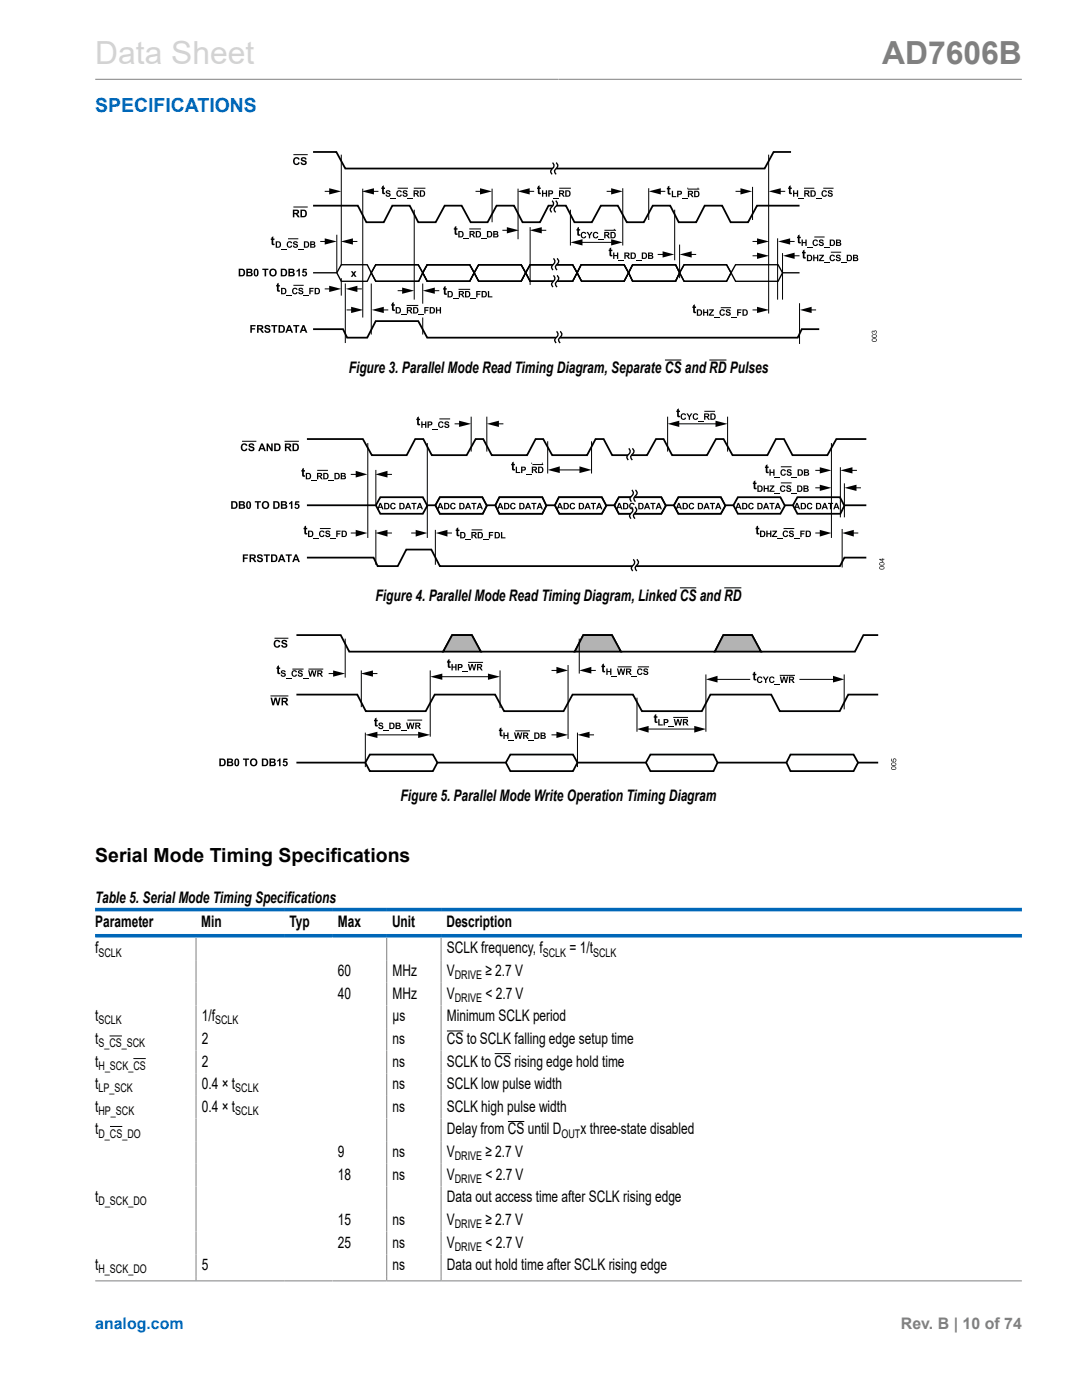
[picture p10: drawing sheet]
<svg xmlns="http://www.w3.org/2000/svg" width="216mm" height="279mm" viewBox="0 0 216 279" stroke-linecap="round" stroke-linejoin="round" font-family="sans-serif">
<defs><g id="words">
<text font-size="6.3" fill="#d3d3d3" x="19" y="12.7">Data Sheet</text>
<text font-size="6.3" fill="#808080" x="176" y="12.7">AD7606B</text>
<text font-size="3.9" fill="#0067b8" x="19" y="22.3">SPECIFICATIONS</text>
<text font-size="3.9" x="19" y="172.1">Serial Mode Timing Specifications</text>
<g font-size="3.2">
<text x="69.6" y="74.4">Figure 3. Parallel Mode Read Timing Diagram, Separate CS andRD Pulses</text>
<text x="75" y="119.9">Figure 4. Parallel Mode Read Timing Diagram, LinkedCS andRD</text>
<text x="79.9" y="159.9">Figure 5. Parallel Mode Write Operation Timing Diagram</text>
<text x="19" y="180.2">Table 5. Serial Mode Timing Specifications</text>
<text x="19" y="185.1">Parameter</text>
<text x="40.2" y="185.1">Min</text>
<text x="57.8" y="185.1">Typ</text>
<text x="67.4" y="185.1">Max</text>
<text x="78.2" y="185.1">Unit</text>
<text x="89.1" y="185.1">Description</text>
<text x="19" y="190.3">f</text>
<text x="89.2" y="190.3">SCLK frequency, f</text>
<text x="113.6" y="190.3">= 1/t</text>
<text x="67.4" y="194.8">60</text>
<text x="78.3" y="194.8">MHz</text>
<text x="89.2" y="194.8">V</text>
<text x="96.9" y="194.8">≥ 2.7 V</text>
<text x="19" y="203.8">t</text>
<text x="40.3" y="203.8">1/f</text>
<text x="67.4" y="199.3">40</text>
<text x="78.3" y="203.8">μs</text>
<text x="78.3" y="199.3">MHz</text>
<text x="89.2" y="203.8">Minimum SCLK period</text>
<text x="89.2" y="199.3">V</text>
<text x="96.9" y="199.3">&lt; 2.7 V</text>
<text x="19" y="208.3">t</text>
<text x="40.3" y="208.3">2</text>
<text x="78.3" y="208.3">ns</text>
<text x="89.2" y="208.3">CS to SCLK falling edge setup time</text>
<text x="19" y="212.9">t</text>
<text x="40.3" y="212.9">2</text>
<text x="78.3" y="212.9">ns</text>
<text x="89.2" y="212.9">SCLK to CS rising edge hold time</text>
<text x="19" y="217.4">t</text>
<text x="19" y="221.9">t</text>
<text x="40.3" y="221.9">0.4 × t</text>
<text x="40.3" y="217.4">0.4 × t</text>
<text x="78.3" y="217.4">ns</text>
<text x="78.3" y="221.9">ns</text>
<text x="89.2" y="217.4">SCLK low pulse width</text>
<text x="89.2" y="221.9">SCLK high pulse width</text>
<text x="19" y="226.4">t</text>
<text x="89.2" y="226.4">Delay from CS until D</text>
<text x="115.8" y="226.4">x three-state disabled</text>
<text x="67.4" y="230.9">9</text>
<text x="78.3" y="230.9">ns</text>
<text x="89.2" y="230.9">V</text>
<text x="96.9" y="230.9">≥ 2.7 V</text>
<text x="19" y="239.9">t</text>
<text x="67.4" y="235.4">18</text>
<text x="78.3" y="235.4">ns</text>
<text x="89.2" y="239.9">Data out access time after SCLK rising edge</text>
<text x="89.2" y="235.4">V</text>
<text x="96.9" y="235.4">&lt; 2.7 V</text>
<text x="67.4" y="244.5">15</text>
<text x="78.3" y="244.5">ns</text>
<text x="89.2" y="244.5">V</text>
<text x="96.9" y="244.5">≥ 2.7 V</text>
<text x="67.4" y="249">25</text>
<text x="78.3" y="249">ns</text>
<text x="89.2" y="249">V</text>
<text x="96.9" y="249">&lt; 2.7 V</text>
<text x="19" y="253.5">t</text>
<text x="40.3" y="253.5">5</text>
<text x="78.3" y="253.5">ns</text>
<text x="89.2" y="253.5">Data out hold time after SCLK rising edge</text>
</g>
<text font-size="3.2" fill="#0067b8" x="19" y="265.3">analog.com</text>
<text font-size="3.2" fill="#808080" x="179.8" y="265.3">Rev. B | 10 of 74</text>
<g font-size="2.4">
<text x="19.7" y="190.9">SCLK</text>
<text x="108.3" y="190.9">SCLK</text>
<text x="118.3" y="190.9">SCLK</text>
<text x="90.7" y="195.4">DRIVE</text>
<text x="90.7" y="199.9">DRIVE</text>
<text x="19.7" y="209">S_CS_SCK</text>
<text x="19.7" y="204.5">SCLK</text>
<text x="42.9" y="204.5">SCLK</text>
<text x="19.7" y="213.5">H_SCK_CS</text>
<text x="19.7" y="218">LP_SCK</text>
<text x="46.9" y="218">SCLK</text>
<text x="19.7" y="222.5">HP_SCK</text>
<text x="19.7" y="227">D_CS_DO</text>
<text x="46.9" y="222.5">SCLK</text>
<text x="112.1" y="227">OUT</text>
<text x="90.7" y="231.5">DRIVE</text>
<text x="90.7" y="236.1">DRIVE</text>
<text x="19.7" y="240.6">D_SCK_DO</text>
<text x="90.7" y="245.1">DRIVE</text>
<text x="90.7" y="249.6">DRIVE</text>
<text x="19.7" y="254.1">H_SCK_DO</text>
</g>
</g></defs>
<path d="M19 15.8h184.9" fill="none" stroke="#808080" stroke-width=".2"/>
<g fill="none" stroke="#000" stroke-width=".36">
<path d="M62.5 30.3h4.6l1.8 3.3h83.7l1.8-3.3h3.4M62.5 41h8.9l1.7 3.4h3.5l1.7-3.4h3.5l1.7 3.4h3.4l1.8-3.4h3.4l1.8 3.4h3.4l1.8-3.4h3.5l1.7 3.4h3.4l1.7-3.4h3.5l1.7 3.4h3.5l1.8-3.4h3.4l1.8 3.4h3.4l1.7-3.4h3.5l1.7 3.4h3.5l1.7-3.4h3.5l1.7 3.4h3.5l1.8-3.4h8.4M62.5 65.7h6l.8 1.7h4l1.7-3.3h8.5l1.7 3.3h74l.8-1.7h3.5M61.2 87.6h11.2l1.8 3.2h7l1.7-3.2h1.6l1.7 3.2h6.9l1.8-3.2h1.5l1.7 3.2h7.1l1.7-3.2h1.5l1.8 3.2h6.9l1.7-3.2h1.6l1.7 3.2h7l1.8-3.2h1.5l1.7 3.2h7l1.8-3.2h1.5l1.8 3.2h6.9l1.7-3.2h1.6l1.7 3.2h7l1.8-3.2h6M75.9 99.2h8.5l.9 1.7-.9 1.6h-8.5l-.9-1.7zM87.8 99.2h8.4l.9 1.7-.8 1.6h-8.5l-.9-1.7zM99.6 99.2h8.6l.8 1.7-.8 1.6h-8.6l-.8-1.7zM111.5 99.2h8.6l.9 1.7-.9 1.6h-8.5l-.9-1.7zM123.5 99.2h8.5l.9 1.7-.9 1.6h-8.5l-.9-1.7zM135.4 99.2h8.4l.9 1.7-.9 1.6h-8.4l-.9-1.7zM147.2 99.2h8.5l.9 1.7-.9 1.6h-8.5l-.9-1.7zM159.1 99.2h8.5l.9 1.7-.8 1.6h-8.6l-.9-1.7z"/>
<path d="M61.2 100.8h13.8M61.2 111.3h13.3l.9 1.7h4l1.7-3.3h5l1.7 3.3h79.8l.9-1.7h4.4M85.3 100.8h1.6M97.1 100.8h1.7M109 100.8h1.7M121 100.8h1.6M132.9 100.8h1.6M144.7 100.8h1.6M156.6 100.8h1.6M168.5 100.8h4.4M59.1 126.7h8.9l1.7 3.4h18.7l1.8-3.4h4l1.7 3.4h18.8l1.7-3.4h5.7l1.8 3.4h18.7l1.7-3.4h5.8l1.7 3.4h18.8l1.7-3.4h2.9"/>
</g>
<g fill="none" stroke="#000" stroke-width=".2">
<path d="M58.5 30.9h2.9M64.8 38.2h1.3M68.1 30.9v22M72.4 37.7v25.7M74.2 38.2h1.3M79.3 37.6h2.1M82.6 37.6h2.3M94.9 38.2h1.3M98.2 37.7v6.7M103.4 37.7v10M105.2 38.2h1.4M111.6 37.6h2.3"/>
<path d="M121.1 38.2h1.3M124.3 37.6v11.4M129.4 37.6v6.3M131.4 38.2h1.3M137.1 37.6h.1M137.2 37.7h2.3M139.2 37.6h.1M146.8 38.2h1.3M150.2 37.3v6.6M153.4 30.9v31.7M155.3 38.2h1.4M160.4 37.6h2.1"/>
<path d="M164.3 37.6h2M57.5 47.7h2M58.5 41.3h2.9M58.5 56.9h2.1M63.9 48.2h1.3M64.8 57.7h1.3M67.2 46.9v7.5M68.1 55.5v3.5M68.9 56.6v11.9M70 48.2h1.3M70.9 57.7h1.3M74.1 56.6v10.2"/>
<path d="M79.3 58h1.4M82.7 41.8v18M84.4 56.6v4M86.3 58h1.4M91.5 57.7h2.3M93.6 45.7h2.4M100.2 46h1.4M105.8 45.3v11.6M107.7 46h1.3M113.8 41.8v7.2M115.8 48.4h6.7M120.6 46h2.3"/>
<path d="M122.5 45.8h.1M131.2 50.8h1.4M134.6 41.8v10.1M135.6 48.8v6.7M137.6 50.8h1.3M150.2 48.2h1.3M150.2 51h1.3M155.2 47.6v12.2M156.1 50.5v9.3M157.2 48.2h1.4M158.2 51h1.3M162.5 47.3h2"/>
<path d="M165.8 50.3h2M69.2 61.9h1.3M76.1 61.9h1.4M81.1 61h2.4M84.4 63.4v3.4M132.7 71.9h3.3M141.5 71.9h3.5M143.8 61.4h2.1M150.2 61.9h1.3M159.5 60.5v8.1M161.5 61.9h1.3M48.3 88.1h2.9"/>
<path d="M56.8 88.1h2.8M63.3 93.9h2.1M70 94.7h1.3M73.4 88.4v19M75 93.8v6.9M76.9 94.7h1.3M85.3 88.4v19M87.7 83.6h2.1M90.7 84.6h1.4M94 83.2v6.9M97.1 83.2v6.9M99.1 84.6h1.3"/>
<path d="M106 92.4h.1M106.2 92.7h2.2M108.1 92.4h.1M109.3 88.1v6.4M111.2 93.8h4.9M118 88.1v6.4M133.2 83.2v6.9M135.1 84.6h8.1M140.5 82.1h2.2M145.2 83.2v6.9M155.8 93.2h2.2M155.8 96.4h2.2"/>
<path d="M162.7 97.4h1.3M162.7 93.9h1.3M165.9 88.4v19M167.7 93.2v10M168.5 96.5v6.7M169.7 93.9h1.3M170.5 97.4h1.3M63.8 105.5h2.2M70 106.4h1.3M75 105.7v7M76.9 106.4h1.3M82 106.4h1.4"/>
<path d="M86.9 105.7v7M88.9 106.4h1.3M94.1 105.7h2.1M135.6 117.3h3.4M144.5 117.3h3.4M156.3 105.5h2.2M162.7 106.4h1.3M168 105.6v7.6M169.9 106.4h1.4"/>
</g>
<g fill="#000">
<path d="M58.7 31.6a.67 .67 0 0 1 1.1 .2l-.3 .1-.2-.3a.49 .49 0 0 0-.5 .6 .49 .49 0 0 0 .6 .4l.1-.2 .3 .1a.73 .73 0 0 1-1.1 .3 .73 .73 0 0 1-.1-1.1zM60.2 31.5a.63 .63 0 0 1 1 .3h-.3a.25 .25 0 0 0-.3-.2 .25 .25 0 0 0-.2 .3 .74 .74 0 0 1 .8 .7 .66 .66 0 0 1-.7 .4 .66 .66 0 0 1-.5-.6h.3a.29 .29 0 0 0 .3 .3 .29 .29 0 0 0 .2-.4 .67 .67 0 0 1-.7-.7zM65.7 37.6l2.4 .6-2.4 .6zM72.2 38.2l2.4-.6v1.2zM76.2 37.2l.4-.2v.4h.2v.3h-.2v.7h.2l.1 .3a.39 .39 0 0 1-.5 0 .39 .39 0 0 1-.2-.4v-.6h-.1zM77.1 38.1l.5-.1 .3 .3-.2 .1a.21 .21 0 0 0-.3-.3 .21 .21 0 0 0-.2 .3 .52 .52 0 0 1 .6 .2 .52 .52 0 0 1 0 .6 .56 .56 0 0 1-.9-.4h.3a.24 .24 0 0 0 .2 .3 .24 .24 0 0 0 .2-.3 .49 .49 0 0 1-.5-.2 .49 .49 0 0 1 0-.5zM78 39.5h1v.1h-1zM79.2 38.1l.7-.1 .3 .3-.3 .1-.1-.2a.39 .39 0 0 0-.5 .4 .39 .39 0 0 0 .5 .4l.1-.2 .3 .1a.62 .62 0 0 1-1 .2 .62 .62 0 0 1 0-1zM80.5 38.1l.5-.1 .3 .3-.3 .1a.21 .21 0 0 0-.2-.3 .21 .21 0 0 0-.2 .3 .52 .52 0 0 1 .6 .2 .52 .52 0 0 1 0 .6 .56 .56 0 0 1-.9-.4h.3a.24 .24 0 0 0 .2 .3 .24 .24 0 0 0 .2-.3 .49 .49 0 0 1-.5-.2 .49 .49 0 0 1 0-.5zM81.4 39.5h1v.1h-1zM95.8 37.6l2.4 .6-2.4 .6zM103.3 38.2l2.4-.6v1.2z"/>
<path d="M107.3 37.2l.4-.2v.4h.2v.3h-.2v.7h.2v.3a.39 .39 0 0 1-.4 0 .39 .39 0 0 1-.2-.4v-.6h-.1zM108.1 38h.3v.5h.5v-.5h.3v1.3h-.3v-.6h-.5v.6h-.3zM110.4 39.5h1v.1h-1zM121.9 37.6l2.4 .6-2.4 .6zM129.4 38.2l2.5-.6v1.2zM133.2 37.3l.4-.2v.4h.2v.3h-.2v.6l.2 .1v.3a.39 .39 0 0 1-.4 0 .39 .39 0 0 1-.2-.4v-.6h-.1zM134 38.1h.3v1h.6v.2h-.9zM136.1 39.5h1v.2h-1zM147.8 37.6l2.3 .6-2.3 .6zM153.4 38.2l2.4-.6v1.2zM157.4 37.2l.4-.2v.4h.2v.3h-.2v.7h.2v.3a.39 .39 0 0 1-.4 0 .39 .39 0 0 1-.2-.4v-.6h-.1zM158.2 38h.3v.5h.5v-.5h.3v1.3h-.3v-.6h-.5v.6h-.3z"/>
<path d="M159.3 39.5h1.1v.1h-1.1zM162.8 39.5h1v.1h-1zM164.1 38.1l.6-.1 .3 .3-.2 .1-.1-.2a.39 .39 0 0 0-.5 .4 .39 .39 0 0 0 .5 .4l.1-.2 .2 .1a.62 .62 0 0 1-.9 .2 .62 .62 0 0 1 0-1zM165.3 38.1l.6-.1 .2 .3-.2 .1a.21 .21 0 0 0-.2-.3 .21 .21 0 0 0-.2 .3 .52 .52 0 0 1 .5 .2 .52 .52 0 0 1 0 .6 .56 .56 0 0 1-.9-.4h.3a.24 .24 0 0 0 .3 .3 .24 .24 0 0 0 .2-.3 .49 .49 0 0 1-.6-.2 .49 .49 0 0 1 0-.5zM52.3 53.6h1.3v.3h-.5v1.3h-.3v-1.3h-.5zM54.2 47.4l.3-.2v.4h.3v.3h-.3v.6l.3 .1v.3a.39 .39 0 0 1-.5 0 .39 .39 0 0 1-.1-.5v-.5h-.2zM55.3 56.6l.3-.2v.5h.2v.3h-.2v.6l.2 .1 .1 .3a.39 .39 0 0 1-.5 0 .39 .39 0 0 1-.1-.5v-.5h-.2zM56.1 49.6h1v.2h-1zM57.2 58.9h1v.2h-1zM57.4 48.3l.6-.1 .3 .3-.2 .1-.1-.2a.39 .39 0 0 0-.5 .4 .39 .39 0 0 0 .5 .4l.1-.2h.2a.62 .62 0 0 1-.9 .3 .62 .62 0 0 1 0-1zM58.6 48.2h.6l.2 .3h-.2a.21 .21 0 0 0-.2-.2 .21 .21 0 0 0-.2 .3 .52 .52 0 0 1 .5 .2 .52 .52 0 0 1 0 .6 .56 .56 0 0 1-.9-.4h.3a.24 .24 0 0 0 .2 .3 .24 .24 0 0 0 .2-.3 .49 .49 0 0 1-.5-.2 .49 .49 0 0 1 0-.6zM58.4 57.6l.7-.1 .3 .3-.3 .1-.1-.2a.39 .39 0 0 0-.5 .4 .39 .39 0 0 0 .5 .4l.1-.2h.3a.62 .62 0 0 1-1 .3 .62 .62 0 0 1 0-1z"/>
<path d="M59.7 57.5l.5-.1 .3 .4h-.3a.21 .21 0 0 0-.2-.2 .21 .21 0 0 0-.2 .2 .52 .52 0 0 1 .6 .2 .52 .52 0 0 1 0 .6 .56 .56 0 0 1-.9-.3h.3a.24 .24 0 0 0 .2 .3 .24 .24 0 0 0 .2-.4 .49 .49 0 0 1-.5-.1 .49 .49 0 0 1 0-.6zM59.5 49.6h1v.2h-1zM59.2 54l.4-.4h.2v1.6h-.3v-1.2l-.3 .3zM60.4 53.6h.8v.3h-.5l-.1 .3a.52 .52 0 0 1 .7 .3 .52 .52 0 0 1-.4 .7 .52 .52 0 0 1-.7-.4l.3-.1 .1 .2a.26 .26 0 0 0 .4-.3 .26 .26 0 0 0-.5-.1l-.2-.1zM60.6 58.9h1v.2h-1zM61.7 57.4h.9v.3h-.6v.3h.5v.2h-.5v.5h-.3zM64.8 47.6l2.4 .6-2.4 .6zM65.7 57l2.4 .7-2.4 .6zM70 54.1h.4l.2 .3 .2-.3h.3l-.4 .6 .4 .5h-.3l-.2-.3-.3 .3h-.3l.4-.5zM68 48.2l2.4-.6v1.2zM69 57.7l2.3-.7v1.3zM80.2 57.4l2.5 .6-2.5 .6z"/>
<path d="M84.4 58l2.4-.6v1.2zM88.6 57.3l.3-.2v.4h.2v.3h-.2v.6l.2 .1 .1 .3a.39 .39 0 0 1-.5 0 .39 .39 0 0 1-.1-.4v-.6h-.2zM90.4 59.5h1v.2h-1zM90.7 45.3l.4-.2v.5h.2v.2h-.2v.7l.2 .1v.2a.39 .39 0 0 1-.5 0 .39 .39 0 0 1-.1-.4v-.6h-.1zM92.6 47.6h1v.1h-1zM93.9 59.5h1v.2h-1zM95 58.1h.9v.2h-.6v.3h.5v.2h-.5v.6h-.3zM96 47.6h1.1v.1h-1.1zM97.3 58.1h.3v1h.6v.3h-.9zM101.1 45.3l2.4 .7-2.4 .6zM105.7 46l2.4-.7v1.3zM115.2 45.5l.3-.2v.4h.3v.3h-.3v.7h.3v.3a.39 .39 0 0 1-.5 0 .39 .39 0 0 1-.1-.4v-.6h-.2z"/>
<path d="M113.8 48.4l2.4-.7v1.3zM116 46.4l.7-.1 .3 .3-.3 .1-.1-.2a.39 .39 0 0 0-.5 .4 .39 .39 0 0 0 .5 .4l.1-.2 .3 .1a.62 .62 0 0 1-1 .2 .62 .62 0 0 1 0-1zM117 46.3h.3l.3 .5 .3-.5h.3l-.4 .7v.6h-.3v-.6zM118.4 46.4l.7-.1 .3 .3-.3 .1-.1-.2a.39 .39 0 0 0-.5 .4 .39 .39 0 0 0 .5 .4l.1-.2 .3 .1a.62 .62 0 0 1-1 .2 .62 .62 0 0 1 0-1zM119.4 47.8h1v.1h-1zM121.9 47.7l2.4 .7-2.4 .6zM121.6 49.6l.4-.2v.4h.2v.3h-.2v.7l.2 .1v.2a.39 .39 0 0 1-.5 0 .39 .39 0 0 1-.1-.4v-.6h-.1zM122.3 50.4h.3v.5h.5v-.5h.3v1.3h-.3v-.6h-.5v.6h-.3zM123.4 51.9h1.1v.1h-1.1zM126.9 51.9h1v.1h-1zM132.2 50.2l2.3 .6-2.3 .6zM135.6 50.8l2.4-.6v1.2z"/>
<path d="M151.1 47.6l2.4 .6-2.4 .6zM151.1 50.4l2.4 .6-2.4 .7zM155.3 48.2l2.4-.6v1.2zM156.2 51l2.4-.6v1.3zM159.2 47l.3-.2v.5h.3v.2h-.3v.7l.3 .1v.2a.39 .39 0 0 1-.5 0 .39 .39 0 0 1-.1-.4v-.6h-.2zM159.9 47.8h.3v.5h.5v-.5h.3v1.3h-.3v-.6h-.5v.6h-.3zM160.2 50l.3-.2v.5h.3v.3h-.3v.6l.3 .1v.3a.39 .39 0 0 1-.5 0 .39 .39 0 0 1-.1-.5v-.5h-.2zM161 49.3h1.1v.1h-1.1zM162.3 50.8h.2v.5h.5v-.5h.3v1.3h-.3v-.5h-.5v.5h-.2zM162.3 48l.6-.2 .3 .4h-.2l-.1-.1a.39 .39 0 0 0-.5 .3 .39 .39 0 0 0 .5 .4l.1-.2 .2 .1a.62 .62 0 0 1-.9 .3 .62 .62 0 0 1 0-1zM163.5 47.9l.6-.1 .3 .4h-.3a.21 .21 0 0 0-.2-.2 .21 .21 0 0 0-.2 .2 .52 .52 0 0 1 .6 .2 .52 .52 0 0 1 0 .6 .56 .56 0 0 1-.9-.3l.2-.1a.24 .24 0 0 0 .3 .3 .24 .24 0 0 0 .2-.3 .49 .49 0 0 1-.6-.2 .49 .49 0 0 1 0-.5zM163.5 50.8h.9v.2l-.7 .9h.7v.2h-1v-.2l.7-.8h-.6z"/>
<path d="M164.4 49.3h1.1v.1h-1.1zM164.4 52.3h1.1v.2h-1.1zM165.7 51l.6-.2 .3 .4h-.2l-.1-.1a.39 .39 0 0 0-.5 .4 .39 .39 0 0 0 .5 .4l.1-.3 .2 .1a.62 .62 0 0 1-.9 .3 .62 .62 0 0 1 0-1zM166.9 50.9l.6-.1 .2 .4h-.2a.21 .21 0 0 0-.2-.2 .21 .21 0 0 0-.2 .2 .52 .52 0 0 1 .5 .2 .52 .52 0 0 1 .1 .6 .56 .56 0 0 1-1-.3h.3a.24 .24 0 0 0 .3 .3 .24 .24 0 0 0 .2-.4 .49 .49 0 0 1-.6-.1 .49 .49 0 0 1 0-.6zM167.8 52.3h1v.2h-1zM49.9 64.9h1.1v.2h-.7v.4h.6v.3h-.6v.6h-.4zM52.9 65a.63 .63 0 0 1 1 .3h-.3a.25 .25 0 0 0-.2-.2 .25 .25 0 0 0-.3 .2 .74 .74 0 0 1 .9 .8 .66 .66 0 0 1-.7 .3 .66 .66 0 0 1-.6-.5h.3a.29 .29 0 0 0 .3 .3 .29 .29 0 0 0 .3-.4 .67 .67 0 0 1-.8-.7zM54.1 64.9h1.2v.2h-.4v1.3h-.3v-1.3h-.5zM58.5 64.9h1.2v.2h-.4v1.3h-.3v-1.3h-.5zM70.1 61.2l2.4 .7-2.4 .6zM74.2 61.9l2.4-.7v1.3zM78.2 60.5l.3-.2v.4h.3v.3h-.2v.7h.2v.3a.39 .39 0 0 1-.5 0 .39 .39 0 0 1-.1-.4v-.6h-.2z"/>
<path d="M80 62.8h1.1v.1h-1.1zM83.5 62.8h1.1v.1h-1.1zM84.7 61.3h.8v.2h-.6v.3h.6v.2h-.6v.6h-.2zM87 61.3h.2v.5h.5v-.5h.3v1.3h-.3v-.6h-.5v.6h-.2zM138.3 60.9l.3-.2v.5h.3v.3h-.3l.1 .6 .2 .1v.3a.39 .39 0 0 1-.5 0 .39 .39 0 0 1-.1-.5v-.5h-.2zM140.3 61.7h.3v.5h.5v-.5h.2v1.3h-.2v-.5h-.5v.5h-.3zM141.5 61.7h.9v.2l-.7 .9h.8v.2h-1.1v-.2l.7-.8h-.6zM142.5 63.2h1v.2h-1zM143.7 61.9l.7-.2 .3 .4h-.3l-.1-.1a.39 .39 0 0 0-.5 .4 .39 .39 0 0 0 .5 .3l.1-.2 .3 .1a.62 .62 0 0 1-1 .3 .62 .62 0 0 1 0-1zM144.9 61.8l.6-.1 .3 .4h-.3a.21 .21 0 0 0-.2-.2 .21 .21 0 0 0-.2 .2 .52 .52 0 0 1 .6 .2 .52 .52 0 0 1 0 .6 .56 .56 0 0 1-.9-.3h.2a.24 .24 0 0 0 .3 .3 .24 .24 0 0 0 .2-.4 .49 .49 0 0 1-.5-.1 .49 .49 0 0 1-.1-.6zM146 63.2h1v.2h-1zM147.1 61.7h.9v.3h-.7v.3h.6v.2h-.6v.5h-.2z"/>
<path d="M151.1 61.2l2.4 .7-2.4 .6zM159.6 61.9l2.3-.7v1.3zM174 66.1l.3-.1 .1 .1a.32 .32 0 0 1 .6 0 .32 .32 0 0 1-.3 .5v-.1a.21 .21 0 0 0 .2-.3 .21 .21 0 0 0-.3-.1 .21 .21 0 0 0-.1 .3l-.1-.1a.18 .18 0 0 0-.2-.2 .18 .18 0 0 0-.2 .2 .18 .18 0 0 0 .2 .2v.1l-.3-.2zM48.2 88.7a.67 .67 0 0 1 1.2 .2l-.3 .1-.2-.2a.49 .49 0 0 0-.5 .5 .49 .49 0 0 0 .5 .4l.2-.2 .3 .1a.73 .73 0 0 1-1.1 .4 .73 .73 0 0 1-.2-1.2zM49.7 88.6a.63 .63 0 0 1 1 .3l-.3 .1a.25 .25 0 0 0-.2-.3 .25 .25 0 0 0-.3 .3 .74 .74 0 0 1 .9 .7 .66 .66 0 0 1-.7 .4 .66 .66 0 0 1-.6-.6h.3a.29 .29 0 0 0 .3 .3 .29 .29 0 0 0 .3-.3 .67 .67 0 0 1-.7-.8zM53.2 88.5h.3l.6 1v-1h.3v1.5h-.3l-.6-1v1h-.3zM60.3 93.6l.3-.2v.4h.3v.3h-.3v.7h.3v.3a.39 .39 0 0 1-.5 0 .39 .39 0 0 1-.1-.4v-.6h-.2zM62.1 95.9h1v.1h-1zM65.6 95.9h1v.1h-1zM71 94l2.3 .7-2.3 .6zM74.9 94.7l2.4-.7v1.3zM83.2 83.3l.4-.2v.5h.2v.2h-.2v.7l.2 .1v.2a.39 .39 0 0 1-.4 0 .39 .39 0 0 1-.2-.4v-.6h-.1z"/>
<path d="M84.1 84.1h.2v.5h.5v-.5h.3v1.3h-.3v-.6h-.5v.6h-.2zM86.3 85.6h1v.1h-1zM87.6 84.3l.6-.2 .3 .4h-.2l-.1-.1a.39 .39 0 0 0-.5 .3 .39 .39 0 0 0 .5 .4l.1-.2 .2 .1a.62 .62 0 0 1-.9 .3 .62 .62 0 0 1 0-1zM88.8 84.2l.6-.1 .2 .4h-.2a.21 .21 0 0 0-.2-.2 .21 .21 0 0 0-.2 .2 .52 .52 0 0 1 .5 .2 .52 .52 0 0 1 0 .6 .56 .56 0 0 1-.9-.3l.3-.1a.24 .24 0 0 0 .2 .3 .24 .24 0 0 0 .3-.3 .49 .49 0 0 1-.6-.2 .49 .49 0 0 1 0-.5zM91.6 84l2.4 .6-2.4 .6zM97.1 84.6l2.5-.6v1.2zM102.2 92.3l.3-.2v.5h.2v.3h-.2v.6l.2 .1 .1 .3a.39 .39 0 0 1-.5 0 .39 .39 0 0 1-.1-.5v-.5h-.2zM102.9 93.1h.3v1.1h.6v.2h-.9zM105 94.6h1v.2h-1zM109.3 93.8l2.4-.7v1.3zM115.6 93.1l2.4 .7-2.4 .6zM133.2 84.6l2.3-.6v1.2z"/>
<path d="M135.1 81.7l.4-.2v.5h.2v.2h-.2v.7l.2 .1v.2a.39 .39 0 0 1-.5 0 .39 .39 0 0 1-.1-.4v-.6h-.1zM136 82.7l.6-.2 .3 .4h-.2l-.1-.1a.39 .39 0 0 0-.5 .3 .39 .39 0 0 0 .5 .4l.1-.2 .2 .1a.62 .62 0 0 1-.9 .2 .62 .62 0 0 1 0-.9zM137 82.5h.3l.3 .5 .3-.5h.3l-.5 .7v.6h-.3v-.6zM138.4 82.7l.6-.2 .3 .4h-.2l-.1-.1a.39 .39 0 0 0-.5 .3 .39 .39 0 0 0 .5 .4l.1-.2 .2 .1a.62 .62 0 0 1-.9 .2 .62 .62 0 0 1 0-.9zM139.4 84h1v.1h-1zM142.8 84l2.4 .6-2.4 .6zM150.4 96.1l.3-.2v.4h.3v.3h-.3v.6l.3 .1v.3a.39 .39 0 0 1-.5 0 .39 .39 0 0 1-.1-.4v-.6h-.2zM152.4 96.9h.2v.5h.5v-.5h.3v1.3h-.3v-.6h-.5v.6h-.2zM152.8 92.9l.3-.2v.4h.3v.3h-.3v.6l.3 .1v.3a.39 .39 0 0 1-.5 0 .39 .39 0 0 1-.1-.4v-.6h-.2zM153.6 96.9h.9v.2l-.7 .8h.7v.3h-1v-.3l.7-.8h-.6zM153.5 93.7h.3v.5h.5v-.5h.3v1.2h-.3v-.5h-.5v.5h-.3zM154.5 98.4h1.1v.1h-1.1z"/>
<path d="M154.6 95.1h1v.2h-1zM155.8 97l.6-.1 .3 .3-.2 .1-.1-.2a.39 .39 0 0 0-.5 .4 .39 .39 0 0 0 .5 .4l.1-.2 .2 .1a.62 .62 0 0 1-.9 .2 .62 .62 0 0 1 0-1zM155.9 93.8l.6-.1 .3 .3-.2 .1-.1-.2a.39 .39 0 0 0-.5 .4 .39 .39 0 0 0 .5 .4l.1-.2 .2 .1a.62 .62 0 0 1-.9 .2 .62 .62 0 0 1 0-1zM157 97l.6-.1 .3 .3-.3 .1a.21 .21 0 0 0-.2-.3 .21 .21 0 0 0-.2 .3 .52 .52 0 0 1 .6 .2 .52 .52 0 0 1 0 .6 .56 .56 0 0 1-.9-.4h.2a.24 .24 0 0 0 .3 .3 .24 .24 0 0 0 .2-.3 .49 .49 0 0 1-.5-.2 .49 .49 0 0 1-.1-.5zM157.1 93.7h.6l.2 .3h-.2a.21 .21 0 0 0-.2-.2 .21 .21 0 0 0-.2 .3 .52 .52 0 0 1 .5 .2 .52 .52 0 0 1 0 .6 .56 .56 0 0 1-.9-.4h.3a.24 .24 0 0 0 .3 .3 .24 .24 0 0 0 .2-.3 .49 .49 0 0 1-.6-.2 .49 .49 0 0 1 0-.6zM157.9 98.4h1.1v.1h-1.1zM158 95.1h1v.2h-1zM163.6 96.7l2.3 .7-2.3 .6zM163.6 93.2l2.3 .7-2.3 .6zM167.7 93.9l2.4-.7v1.3zM168.5 97.4l2.4-.7v1.3zM48.5 110.6h1v.3h-.7v.4h.6v.2h-.6v.7h-.4z"/>
<path d="M51.4 110.7a.63 .63 0 0 1 1 .4h-.3a.25 .25 0 0 0-.2-.3 .25 .25 0 0 0-.3 .3 .74 .74 0 0 1 .9 .8 .66 .66 0 0 1-.7 .3 .66 .66 0 0 1-.6-.5l.3-.1a.29 .29 0 0 0 .3 .4 .29 .29 0 0 0 .3-.4 .67 .67 0 0 1-.7-.8zM50.8 100h1.3v.3h-.5v1.3h-.3v-1.3h-.5zM52.6 110.6h1.2v.3h-.4v1.3h-.3v-1.3h-.5zM57 110.6h1.2v.3h-.4v1.3h-.3v-1.3h-.5zM57.7 100.4l.4-.4h.2v1.6h-.3v-1.2l-.3 .3zM58.9 100h.8v.3h-.5l-.1 .3a.52 .52 0 0 1 .7 .3 .52 .52 0 0 1-.4 .7 .52 .52 0 0 1-.6-.4l.2-.1 .1 .2a.26 .26 0 0 0 .4-.3 .26 .26 0 0 0-.5-.1l-.2-.1zM60.7 105.1l.4-.2v.4h.2v.3h-.2v.7l.2 .1v.2a.39 .39 0 0 1-.4 0 .39 .39 0 0 1-.2-.4v-.6h-.1zM62.6 107.4h1v.1h-1zM63.8 106l.7-.1 .3 .3-.3 .1-.1-.2a.39 .39 0 0 0-.5 .4 .39 .39 0 0 0 .5 .4l.1-.2 .3 .1a.62 .62 0 0 1-1 .2 .62 .62 0 0 1 0-1zM65.1 106l.5-.1 .3 .4h-.3a.21 .21 0 0 0-.2-.2 .21 .21 0 0 0-.2 .2 .52 .52 0 0 1 .6 .2 .52 .52 0 0 1 0 .6 .56 .56 0 0 1-.9-.3l.2-.1a.24 .24 0 0 0 .3 .3 .24 .24 0 0 0 .2-.3 .49 .49 0 0 1-.5-.2 .49 .49 0 0 1 0-.5zM66 107.4h1v.1h-1zM67.1 105.9h.9v.2h-.7v.3h.6v.2h-.6v.6h-.2z"/>
<path d="M71 105.7l2.3 .7-2.3 .7zM74.9 106.4l2.4-.7v1.4zM78 100.5l.7-.1 .3 .3-.3 .1-.1-.2a.39 .39 0 0 0-.5 .4 .39 .39 0 0 0 .5 .4l.1-.2h.3a.62 .62 0 0 1-1 .3 .62 .62 0 0 1 0-1zM82.1 100.4h1v.2h-.4v1h-.2v-1h-.4zM82.9 105.7l2.4 .7-2.4 .7zM87 106.4l2.3-.7v1.4zM90 100.5l.6-.1 .3 .3-.2 .1-.1-.2a.39 .39 0 0 0-.5 .4 .39 .39 0 0 0 .5 .4l.1-.2h.2a.62 .62 0 0 1-.9 .3 .62 .62 0 0 1 0-1zM91.1 105.4l.3-.2v.5h.3v.3h-.3v.6l.3 .1v.3a.39 .39 0 0 1-.5 0 .39 .39 0 0 1-.1-.5v-.5h-.2zM92.9 107.6h1v.2h-1zM94.1 100.4h1v.2h-.4v1h-.3v-1h-.3zM96.4 107.6h1v.2h-1zM97.5 106.2h.9v.2h-.6v.3h.5v.2h-.5v.5h-.3z"/>
<path d="M100 106.2h.2v1h.7v.2h-.9zM101.9 100.5l.7-.1 .3 .3-.3 .1-.1-.2a.39 .39 0 0 0-.5 .4 .39 .39 0 0 0 .5 .4l.1-.2h.3a.62 .62 0 0 1-1 .3 .62 .62 0 0 1 0-1zM106 100.4h1v.2h-.3v1h-.3v-1h-.4zM113.8 100.5l.7-.1 .3 .3-.3 .1-.1-.2a.39 .39 0 0 0-.5 .4 .39 .39 0 0 0 .5 .4l.1-.2h.3a.62 .62 0 0 1-1 .3 .62 .62 0 0 1 0-1zM117.9 100.4h1v.2h-.4v1h-.2v-1h-.4zM125.7 100.5l.6-.1 .3 .3-.2 .1-.1-.2a.39 .39 0 0 0-.5 .4 .39 .39 0 0 0 .5 .4l.1-.2h.2a.62 .62 0 0 1-.9 .3 .62 .62 0 0 1 0-1zM129.8 100.4h1v.2h-.4v1h-.2v-1h-.4zM137.6 100.5l.6-.1 .3 .3-.2 .1-.1-.2a.39 .39 0 0 0-.5 .4 .39 .39 0 0 0 .5 .4l.1-.2h.2a.62 .62 0 0 1-.9 .3 .62 .62 0 0 1 0-1zM141.7 100.4h1v.2h-.4v1h-.3v-1h-.3zM149.5 100.5l.6-.1 .3 .3-.3 .1v-.2a.39 .39 0 0 0-.5 .4 .39 .39 0 0 0 .4 .4l.2-.2h.2a.62 .62 0 0 1-1 .3 .62 .62 0 0 1 .1-1zM150.9 105.1l.4-.2v.4h.2v.3h-.2v.7l.2 .1v.2a.39 .39 0 0 1-.4 0 .39 .39 0 0 1-.2-.4v-.6h-.1zM152.9 105.9h.3v.5h.5v-.5h.2v1.3h-.2v-.6h-.5v.6h-.3z"/>
<path d="M153.5 100.4h1v.2h-.3v1h-.3v-1h-.4zM154.1 105.9h1v.2l-.7 .9h.7v.2h-1.1v-.3l.7-.8h-.6zM155.1 107.4h1v.1h-1zM156.3 106l.7-.1 .3 .3-.3 .1-.1-.2a.39 .39 0 0 0-.5 .4 .39 .39 0 0 0 .5 .4l.1-.2 .3 .1a.62 .62 0 0 1-1 .2 .62 .62 0 0 1 0-1zM157.6 106l.5-.1 .3 .4h-.3a.21 .21 0 0 0-.2-.2 .21 .21 0 0 0-.2 .2 .52 .52 0 0 1 .6 .2 .52 .52 0 0 1 0 .6 .56 .56 0 0 1-.9-.3l.2-.1a.24 .24 0 0 0 .3 .3 .24 .24 0 0 0 .2-.3 .49 .49 0 0 1-.5-.2 .49 .49 0 0 1 0-.5zM158.6 107.4h1v.1h-1zM159.7 105.9h.9v.2h-.7v.3h.6v.2h-.6v.6h-.2zM161.1 100.5l.7-.1 .3 .3-.3 .1-.1-.2a.39 .39 0 0 0-.5 .4 .39 .39 0 0 0 .5 .4l.1-.2h.3a.62 .62 0 0 1-1 .3 .62 .62 0 0 1 0-1zM163.6 105.7l2.3 .7-2.3 .7zM165.2 100.4h1v.2h-.3v1h-.3v-1h-.4zM168 106.4l2.4-.7v1.4z"/>
<path d="M82.5 38h.6a.37 .37 0 0 1 .5 .2 .37 .37 0 0 1-.4 .5l.5 .6h-.3l-.4-.5-.2-.1v.6h-.3zM82.8 38.2v.3h.5l-.1-.3z"/>
<path d="M83.8 38h.4a.64 .64 0 0 1 .6 .6 .64 .64 0 0 1-.5 .7h-.5zM84 38.2v.8a.44 .44 0 0 0 .6-.4 .44 .44 0 0 0-.6-.4z"/>
<path d="M109.4 38h.4a.45 .45 0 0 1 .6 .5 .45 .45 0 0 1-.7 .3v.5h-.3zM109.7 38.2v.4a.28 .28 0 0 0 .3 0 .28 .28 0 0 0 .1-.3z"/>
<path d="M111.5 38h.6a.37 .37 0 0 1 .5 .2 .37 .37 0 0 1-.4 .5l.5 .6h-.3l-.3-.5-.2-.1-.1 .6h-.3zM111.8 38.2v.3h.5l-.1-.3z"/>
<path d="M112.8 38h.5a.64 .64 0 0 1 .6 .6 .64 .64 0 0 1-.6 .7h-.5zM113.1 38.2l-.1 .8a.44 .44 0 0 0 .6-.4 .44 .44 0 0 0-.5-.4z"/>
<path d="M135.1 38.1h.4a.45 .45 0 0 1 .6 .5 .45 .45 0 0 1-.7 .3v.4h-.3zM135.4 38.3v.4a.28 .28 0 0 0 .3 0 .28 .28 0 0 0 .1-.3z"/>
<path d="M137.3 38.1h.5a.37 .37 0 0 1 .5 .2 .37 .37 0 0 1-.3 .5l.4 .5h-.3l-.3-.4-.2-.1-.1 .5h-.2zM137.5 38.3v.3l.5-.1v-.2z"/>
<path d="M138.5 38.1h.5a.64 .64 0 0 1 .6 .6 .64 .64 0 0 1-.6 .7h-.5zM138.8 38.3v.8a.44 .44 0 0 0 .5-.4 .44 .44 0 0 0-.5-.4z"/>
<path d="M160.5 38h.5a.37 .37 0 0 1 .5 .2 .37 .37 0 0 1-.3 .5l.4 .6h-.3l-.3-.5-.2-.1-.1 .6h-.2zM160.7 38.2v.3h.5v-.3z"/>
<path d="M161.7 38h.5a.64 .64 0 0 1 .6 .6 .64 .64 0 0 1-.6 .7h-.5zM162 38.2v.8a.44 .44 0 0 0 .5-.4 .44 .44 0 0 0-.5-.4z"/>
<path d="M47.6 53.6h.6a.77 .77 0 0 1 .7 .8 .77 .77 0 0 1-.7 .8h-.6zM47.9 53.9v1a.52 .52 0 0 0 .7-.5 .52 .52 0 0 0-.7-.5z"/>
<path d="M49.1 53.6h.7a.41 .41 0 0 1 .5 .2 .41 .41 0 0 1-.2 .5 .47 .47 0 0 1 .2 .7 .47 .47 0 0 1-.6 .2h-.6zM49.5 53.9v.3h.3a.18 .18 0 0 0 .3-.1 .18 .18 0 0 0-.3-.2zM49.5 54.5v.4h.5a.2 .2 0 0 0 .1-.3 .2 .2 0 0 0-.2-.1z"/>
<path d="M50.8 53.8l.3-.2a.87 .87 0 0 1 .5 .8 .87 .87 0 0 1-.5 .8 .93 .93 0 0 1-.3-1.4zM51 53.9l-.1 .1a.67 .67 0 0 0 .2 .9 .77 .77 0 0 0-.1-1z"/>
<path d="M53.7 54.4a.8 .8 0 0 1 1.6 0 .8 .8 0 0 1-1.6 0zM54.2 54l-.2 .4a.44 .44 0 0 0 .5 .5 .44 .44 0 0 0 .4-.5 .43 .43 0 0 0-.2-.5 .43 .43 0 0 0-.5 .1z"/>
<path d="M55 48.2h.5a.64 .64 0 0 1 .6 .6 .64 .64 0 0 1-.6 .6h-.5zM55.3 48.4v.8a.44 .44 0 0 0 .5-.4 .44 .44 0 0 0-.5-.4z"/>
<path d="M56 53.6h.6a.77 .77 0 0 1 .7 .8 .77 .77 0 0 1-.7 .8h-.6zM56.3 53.9v1a.52 .52 0 0 0 .7-.5 .52 .52 0 0 0-.7-.5z"/>
<path d="M56.1 57.4h.5a.64 .64 0 0 1 .6 .7 .64 .64 0 0 1-.6 .6h-.5zM56.3 57.7v.8a.44 .44 0 0 0 .6-.4 .44 .44 0 0 0-.6-.4z"/>
<path d="M57.5 53.6h.7a.41 .41 0 0 1 .5 .2 .41 .41 0 0 1-.2 .5 .47 .47 0 0 1 .2 .7 .47 .47 0 0 1-.6 .2h-.6zM57.9 53.9v.3h.3a.18 .18 0 0 0 .3-.1 .18 .18 0 0 0-.3-.2zM57.8 54.5l.1 .4h.5a.2 .2 0 0 0 .1-.3 .2 .2 0 0 0-.2-.1z"/>
<path d="M58.4 41.8h.7a.45 .45 0 0 1 .6 .4 .45 .45 0 0 1-.4 .5l.5 .7h-.4l-.3-.6-.3-.1-.1 .7h-.3zM58.7 42.1v.4h.5a.19 .19 0 0 0 .2-.2 .19 .19 0 0 0-.3-.2z"/>
<path d="M60 41.8h.5a.77 .77 0 0 1 .7 .8 .77 .77 0 0 1-.7 .8h-.5zM60.3 42.1v1a.52 .52 0 0 0 .6-.5 .52 .52 0 0 0-.6-.5z"/>
<path d="M60.6 48.2h.5a.64 .64 0 0 1 .6 .6 .64 .64 0 0 1-.6 .6h-.5zM60.9 48.4v.8a.44 .44 0 0 0 .5-.4 .44 .44 0 0 0-.5-.4z"/>
<path d="M61.9 48.2h.9a.3 .3 0 0 1-.1 .6 .39 .39 0 0 1 .2 .5 .39 .39 0 0 1-.6 .1h-.4zM62.1 48.4v.3l.5-.1v-.2zM62.1 48.9v.3l.6-.1-.1-.2z"/>
<path d="M62.8 57.4h.5a.64 .64 0 0 1 .6 .7 .64 .64 0 0 1-.6 .6h-.5zM63 57.7v.8a.44 .44 0 0 0 .6-.4 .44 .44 0 0 0-.6-.4z"/>
<path d="M89.3 58.1h.5a.64 .64 0 0 1 .6 .6 .64 .64 0 0 1-.6 .7h-.5zM89.6 58.3v.8a.44 .44 0 0 0 .5-.4 .44 .44 0 0 0-.5-.4z"/>
<path d="M91.4 46.1h.5a.64 .64 0 0 1 .6 .6 .64 .64 0 0 1-.6 .7h-.5zM91.7 46.3v.9a.44 .44 0 0 0 .6-.5 .44 .44 0 0 0-.6-.4z"/>
<path d="M91.5 58.1h.6a.37 .37 0 0 1 .5 .2 .37 .37 0 0 1-.4 .5l.5 .6h-.3l-.3-.5-.2-.1-.1 .5-.3 .1zM91.8 58.3v.3l.5-.1-.1-.2z"/>
<path d="M92.8 58.1h.5a.64 .64 0 0 1 .6 .6 .64 .64 0 0 1-.6 .7h-.5zM93 58.3v.8a.44 .44 0 0 0 .6-.4 .44 .44 0 0 0-.6-.4z"/>
<path d="M93.7 46.1h.5a.37 .37 0 0 1 .5 .3 .37 .37 0 0 1-.3 .4l.4 .6h-.3l-.3-.5h-.2l-.1 .5h-.2zM93.9 46.3v.4l.5-.1v-.2z"/>
<path d="M94.9 46.1h.5a.64 .64 0 0 1 .6 .6 .64 .64 0 0 1-.6 .7h-.5zM95.2 46.3v.9a.44 .44 0 0 0 .5-.5 .44 .44 0 0 0-.5-.4z"/>
<path d="M96.1 58.1h.5a.64 .64 0 0 1 .6 .6 .64 .64 0 0 1-.6 .7h-.5zM96.3 58.3v.8a.44 .44 0 0 0 .6-.4 .44 .44 0 0 0-.6-.4z"/>
<path d="M97.2 46.1h.4a.64 .64 0 0 1 .6 .6 .64 .64 0 0 1-.6 .7h-.4zM97.4 46.3v.9a.44 .44 0 0 0 .6-.5 .44 .44 0 0 0-.6-.4z"/>
<path d="M98.4 46.1l.9 .1a.3 .3 0 0 1-.1 .5 .39 .39 0 0 1 .2 .6 .39 .39 0 0 1-.6 .1h-.4zM98.7 46.3v.3l.5-.1-.1-.2zM98.7 46.8v.4l.5-.1-.1-.2z"/>
<path d="M120.6 46.3h.5a.37 .37 0 0 1 .5 .2 .37 .37 0 0 1-.3 .5l.4 .6h-.3l-.3-.5-.2-.1-.1 .6h-.2zM120.8 46.5v.3h.5v-.3z"/>
<path d="M121.8 46.3h.5a.64 .64 0 0 1 .6 .6 .64 .64 0 0 1-.6 .7h-.5zM122.1 46.5v.8a.44 .44 0 0 0 .5-.4 .44 .44 0 0 0-.5-.4z"/>
<path d="M124.6 50.4h.5a.37 .37 0 0 1 .5 .3 .37 .37 0 0 1-.3 .4l.4 .6h-.3l-.3-.5-.2-.1-.1 .6h-.2zM124.8 50.6v.3h.5v-.3z"/>
<path d="M125.8 50.4h.5a.64 .64 0 0 1 .6 .6 .64 .64 0 0 1-.6 .7h-.5zM126.1 50.6v.9a.44 .44 0 0 0 .5-.5 .44 .44 0 0 0-.5-.4z"/>
<path d="M128.1 50.4h.4a.64 .64 0 0 1 .6 .6 .64 .64 0 0 1-.6 .7h-.4zM128.3 50.6v.9a.44 .44 0 0 0 .6-.5 .44 .44 0 0 0-.6-.4z"/>
<path d="M129.3 50.4l.9 .1a.3 .3 0 0 1-.1 .5 .39 .39 0 0 1 .2 .5 .39 .39 0 0 1-.6 .2h-.4zM129.6 50.6v.3l.5-.1-.1-.2zM129.6 51.1v.4l.5-.2-.1-.2z"/>
<path d="M161 50.8h.5a.64 .64 0 0 1 .6 .7 .64 .64 0 0 1-.6 .6h-.5zM161.3 51.1v.8a.44 .44 0 0 0 .5-.4 .44 .44 0 0 0-.5-.4z"/>
<path d="M165.6 47.8h.4a.64 .64 0 0 1 .6 .6 .64 .64 0 0 1-.6 .7h-.4zM165.8 48v.9a.44 .44 0 0 0 .6-.5 .44 .44 0 0 0-.6-.4z"/>
<path d="M166.8 47.8l.9 .1a.3 .3 0 0 1-.1 .5 .39 .39 0 0 1 .2 .6 .39 .39 0 0 1-.6 .1h-.4zM167.1 48v.3l.5-.1-.1-.2zM167.1 48.5v.4l.5-.1-.1-.2z"/>
<path d="M169 50.8h.4a.64 .64 0 0 1 .6 .7 .64 .64 0 0 1-.6 .6h-.4zM169.2 51.1v.8a.44 .44 0 0 0 .6-.4 .44 .44 0 0 0-.6-.4z"/>
<path d="M170.2 50.8l.9 .1a.3 .3 0 0 1-.1 .5 .39 .39 0 0 1 .2 .6 .39 .39 0 0 1-.6 .1h-.4zM170.5 51.1v.2h.5l-.1-.2zM170.5 51.6v.3l.5-.1-.1-.2z"/>
<path d="M51.3 64.9h.6a.45 .45 0 0 1 .6 .3 .45 .45 0 0 1-.4 .5l.6 .7h-.4l-.4-.5-.2-.1-.1 .6h-.3zM51.6 65.1v.4h.4a.19 .19 0 0 0 .2-.2 .19 .19 0 0 0-.2-.2z"/>
<path d="M55.6 64.9h.5a.77 .77 0 0 1 .8 .7 .77 .77 0 0 1-.7 .8h-.6zM55.9 65.1v1a.52 .52 0 0 0 .6-.5 .52 .52 0 0 0-.6-.5z"/>
<path d="M57.5 64.9h.4l.6 1.5h-.4l-.1-.3h-.6l-.1 .3h-.4zM57.7 65.2l-.2 .6h.4z"/>
<path d="M60.4 64.9h.3l.6 1.5h-.3l-.1-.3h-.7l-.1 .3h-.3zM60.6 65.2l-.3 .6h.5z"/>
<path d="M78.9 61.3h.5a.64 .64 0 0 1 .6 .6 .64 .64 0 0 1-.6 .7h-.5zM79.2 61.5v.9a.44 .44 0 0 0 .5-.5 .44 .44 0 0 0-.5-.4z"/>
<path d="M81.2 61.3h.5a.37 .37 0 0 1 .5 .3 .37 .37 0 0 1-.3 .4l.4 .6h-.3l-.3-.5-.2-.1-.1 .6h-.2zM81.4 61.5v.3h.5v-.3z"/>
<path d="M82.4 61.3h.5a.64 .64 0 0 1 .6 .6 .64 .64 0 0 1-.6 .7h-.5zM82.7 61.5v.9a.44 .44 0 0 0 .5-.5 .44 .44 0 0 0-.5-.4z"/>
<path d="M85.7 61.3h.5a.64 .64 0 0 1 .6 .6 .64 .64 0 0 1-.6 .7h-.5zM86 61.5v.9a.44 .44 0 0 0 .5-.5 .44 .44 0 0 0-.5-.4z"/>
<path d="M139 61.7h.5a.64 .64 0 0 1 .6 .7 .64 .64 0 0 1-.6 .6h-.5zM139.3 61.9v.9a.44 .44 0 0 0 .5-.4 .44 .44 0 0 0-.5-.5z"/>
<path d="M148.1 61.7h.5a.64 .64 0 0 1 .6 .7 .64 .64 0 0 1-.6 .6h-.5zM148.4 61.9v.9a.44 .44 0 0 0 .6-.4 .44 .44 0 0 0-.6-.5z"/>
<path d="M174 67.7l.2-.1a.43 .43 0 0 1 .6-.1 .43 .43 0 0 1 .1 .6 .54 .54 0 0 1-.6 .1 .54 .54 0 0 1-.4-.4zM174.1 67.7v.2l.1 .2h.5l.2-.2-.2-.2z"/>
<path d="M174 66.9l.2-.1a.43 .43 0 0 1 .6-.1 .43 .43 0 0 1 .1 .6 .54 .54 0 0 1-.6 .1 .54 .54 0 0 1-.4-.4zM174.1 66.9v.2l.1 .2h.5l.2-.2-.2-.2z"/>
<path d="M52.1 88.5h.3l.7 1.5h-.4l-.1-.3h-.6l-.2 .3h-.3zM52.3 88.9l-.2 .5h.4z"/>
<path d="M54.7 88.5h.6a.77 .77 0 0 1 .7 .8 .77 .77 0 0 1-.7 .7h-.6zM55 88.8v1a.52 .52 0 0 0 .7-.5 .52 .52 0 0 0-.7-.5z"/>
<path d="M56.8 88.5h.7a.45 .45 0 0 1 .6 .3 .45 .45 0 0 1-.4 .6l.5 .6h-.3l-.4-.5-.3-.1v.6h-.4zM57.2 88.8v.4l.4-.1a.19 .19 0 0 0 .2-.2 .19 .19 0 0 0-.3-.1z"/>
<path d="M58.4 88.5h.5a.77 .77 0 0 1 .8 .8 .77 .77 0 0 1-.8 .7h-.5zM58.7 88.8v1a.52 .52 0 0 0 .6-.5 .52 .52 0 0 0-.6-.5z"/>
<path d="M61 94.4h.5a.64 .64 0 0 1 .6 .6 .64 .64 0 0 1-.6 .7h-.5zM61.3 94.6v.8a.44 .44 0 0 0 .5-.4 .44 .44 0 0 0-.5-.4z"/>
<path d="M63.3 94.4h.5a.37 .37 0 0 1 .5 .2 .37 .37 0 0 1-.3 .5l.4 .6h-.3l-.3-.5-.2-.1-.1 .6h-.2zM63.5 94.6v.3l.5-.1v-.2z"/>
<path d="M64.5 94.4h.5a.64 .64 0 0 1 .6 .6 .64 .64 0 0 1-.6 .7h-.5zM64.8 94.6v.8a.44 .44 0 0 0 .5-.4 .44 .44 0 0 0-.5-.4z"/>
<path d="M66.7 94.4h.5a.64 .64 0 0 1 .6 .6 .64 .64 0 0 1-.6 .7h-.5zM67 94.6v.8a.44 .44 0 0 0 .5-.4 .44 .44 0 0 0-.5-.4z"/>
<path d="M68 94.4h.9a.3 .3 0 0 1-.1 .6 .39 .39 0 0 1 .2 .5 .39 .39 0 0 1-.6 .2h-.4zM68.2 94.6v.3l.5-.1v-.2zM68.2 95.1v.3l.6-.1-.1-.2z"/>
<path d="M85.3 84.1h.4a.45 .45 0 0 1 .6 .5 .45 .45 0 0 1-.7 .3v.5h-.3zM85.6 84.3v.4a.28 .28 0 0 0 .3 0 .28 .28 0 0 0 .1-.3z"/>
<path d="M104 93.1h.4a.45 .45 0 0 1 .5 .5 .45 .45 0 0 1-.7 .3v.5h-.2zM104.2 93.3v.4a.28 .28 0 0 0 .3 0 .28 .28 0 0 0 .2-.2z"/>
<path d="M106.1 93.1h.6a.37 .37 0 0 1 .4 .3 .37 .37 0 0 1-.3 .4l.5 .6h-.3l-.4-.5h-.2v.5h-.3zM106.4 93.3v.4l.5-.1-.1-.2z"/>
<path d="M107.4 93.1h.4a.64 .64 0 0 1 .6 .7 .64 .64 0 0 1-.6 .6h-.4zM107.6 93.3v.9a.44 .44 0 0 0 .6-.4 .44 .44 0 0 0-.6-.5z"/>
<path d="M140.5 82.5h.5a.37 .37 0 0 1 .5 .3 .37 .37 0 0 1-.3 .4l.4 .6h-.3l-.3-.5-.2-.1v.6h-.3zM140.7 82.7v.3h.5v-.3z"/>
<path d="M141.7 82.5h.5a.64 .64 0 0 1 .6 .6 .64 .64 0 0 1-.6 .7h-.5zM142 82.7v.9a.44 .44 0 0 0 .5-.5 .44 .44 0 0 0-.5-.4z"/>
<path d="M151.1 96.9h.5a.64 .64 0 0 1 .6 .6 .64 .64 0 0 1-.6 .7h-.5zM151.4 97.1v.8a.44 .44 0 0 0 .5-.4 .44 .44 0 0 0-.5-.4z"/>
<path d="M159.1 96.9h.4a.64 .64 0 0 1 .6 .6 .64 .64 0 0 1-.6 .7h-.4zM159.3 97.1v.8a.44 .44 0 0 0 .6-.4 .44 .44 0 0 0-.6-.4z"/>
<path d="M159.2 93.7h.4a.64 .64 0 0 1 .6 .6 .64 .64 0 0 1-.6 .6h-.4zM159.4 93.9v.8a.44 .44 0 0 0 .6-.4 .44 .44 0 0 0-.6-.4z"/>
<path d="M160.3 96.9h.9a.3 .3 0 0 1-.1 .6 .39 .39 0 0 1 .2 .5 .39 .39 0 0 1-.6 .2h-.4zM160.6 97.1v.3l.5-.1-.1-.2zM160.6 97.6v.3l.5-.1-.1-.2z"/>
<path d="M160.4 93.7h.9a.3 .3 0 0 1-.1 .6 .39 .39 0 0 1 .2 .5 .39 .39 0 0 1-.6 .1h-.4zM160.7 93.9v.3l.5-.1-.1-.2zM160.7 94.4v.3l.5-.1-.1-.2z"/>
<path d="M46.1 100h.6a.77 .77 0 0 1 .7 .8 .77 .77 0 0 1-.7 .7h-.6zM46.4 100.3v1a.52 .52 0 0 0 .7-.5 .52 .52 0 0 0-.7-.5z"/>
<path d="M47.6 100h.7a.41 .41 0 0 1 .5 .2 .41 .41 0 0 1-.2 .5 .47 .47 0 0 1 .2 .7 .47 .47 0 0 1-.6 .1h-.6zM48 100.3v.3h.3a.18 .18 0 0 0 .3-.1 .18 .18 0 0 0-.3-.2zM48 100.9v.4h.5a.2 .2 0 0 0 .1-.3 .2 .2 0 0 0-.2-.1z"/>
<path d="M49.3 100.2l.3-.2a.87 .87 0 0 1 .5 .8 .87 .87 0 0 1-.5 .8 .93 .93 0 0 1-.3-1.4zM49.5 100.3l-.1 .1a.67 .67 0 0 0 .2 .9 .77 .77 0 0 0-.1-1z"/>
<path d="M49.8 110.6h.6a.45 .45 0 0 1 .6 .4 .45 .45 0 0 1-.4 .5l.6 .7h-.4l-.4-.6-.2-.1-.1 .7h-.3zM50.1 110.9v.4h.4a.19 .19 0 0 0 .2-.2 .19 .19 0 0 0-.2-.2z"/>
<path d="M52.2 100.8a.8 .8 0 0 1 1.6 0 .8 .8 0 0 1-1.6 0zM52.7 100.4l-.2 .4a.44 .44 0 0 0 .5 .5 .44 .44 0 0 0 .4-.5 .43 .43 0 0 0-.2-.5 .43 .43 0 0 0-.5 .1z"/>
<path d="M54.1 110.6h.5a.77 .77 0 0 1 .8 .8 .77 .77 0 0 1-.7 .8h-.6zM54.4 110.9v1a.52 .52 0 0 0 .6-.5 .52 .52 0 0 0-.6-.5z"/>
<path d="M54.5 100h.6a.77 .77 0 0 1 .7 .8 .77 .77 0 0 1-.7 .7h-.6zM54.8 100.3v1a.52 .52 0 0 0 .7-.5 .52 .52 0 0 0-.7-.5z"/>
<path d="M56 100h.7a.41 .41 0 0 1 .5 .2 .41 .41 0 0 1-.2 .5 .47 .47 0 0 1 .2 .7 .47 .47 0 0 1-.6 .1h-.6zM56.4 100.3v.3h.3a.18 .18 0 0 0 .3-.1 .18 .18 0 0 0-.3-.2zM56.4 100.9v.4h.5a.2 .2 0 0 0 .1-.3 .2 .2 0 0 0-.2-.1z"/>
<path d="M56 110.6h.4l.6 1.6h-.4l-.1-.4h-.6l-.1 .4h-.4zM56.2 111l-.2 .6h.4z"/>
<path d="M58.9 110.6h.3l.6 1.6h-.3l-.1-.4h-.6l-.2 .4h-.3zM59.1 111l-.2 .6h.4z"/>
<path d="M61.5 105.9h.4a.64 .64 0 0 1 .6 .6 .64 .64 0 0 1-.6 .7h-.4zM61.7 106.1v.9a.44 .44 0 0 0 .6-.5 .44 .44 0 0 0-.6-.4z"/>
<path d="M68.2 105.9h.4a.64 .64 0 0 1 .6 .6 .64 .64 0 0 1-.6 .7h-.4zM68.4 106.1v.9a.44 .44 0 0 0 .6-.5 .44 .44 0 0 0-.6-.4z"/>
<path d="M75.8 100.4h.2l.5 1.2h-.2l-.1-.2h-.6l-.1 .2h-.2zM75.9 100.7l-.2 .4h.4z"/>
<path d="M76.6 100.4h.5a.64 .64 0 0 1 .6 .6 .64 .64 0 0 1-.6 .6h-.5zM76.9 100.6v.8a.44 .44 0 0 0 .5-.4 .44 .44 0 0 0-.5-.4z"/>
<path d="M79.7 100.4h.5a.64 .64 0 0 1 .6 .6 .64 .64 0 0 1-.6 .6h-.5zM79.9 100.6v.8a.44 .44 0 0 0 .6-.4 .44 .44 0 0 0-.6-.4z"/>
<path d="M81.3 100.4h.3l.5 1.2h-.3l-.1-.2h-.5l-.1 .2h-.3zM81.4 100.7l-.1 .4h.3z"/>
<path d="M83.6 100.4h.3l.5 1.2h-.3l-.1-.2h-.5l-.1 .2h-.3zM83.8 100.7l-.2 .4h.3z"/>
<path d="M87.7 100.4h.3l.5 1.2h-.3l-.1-.2h-.5l-.1 .2h-.3zM87.9 100.7l-.2 .4h.3z"/>
<path d="M88.6 100.4h.5a.64 .64 0 0 1 .6 .6 .64 .64 0 0 1-.6 .6h-.5zM88.9 100.6v.8a.44 .44 0 0 0 .5-.4 .44 .44 0 0 0-.5-.4z"/>
<path d="M91.6 100.4h.5a.64 .64 0 0 1 .6 .6 .64 .64 0 0 1-.6 .6h-.5zM91.9 100.6v.8a.44 .44 0 0 0 .6-.4 .44 .44 0 0 0-.6-.4z"/>
<path d="M91.8 106.2h.5a.64 .64 0 0 1 .6 .6 .64 .64 0 0 1-.6 .6h-.5zM92.1 106.4v.8a.44 .44 0 0 0 .5-.4 .44 .44 0 0 0-.5-.4z"/>
<path d="M93.3 100.4h.2l.5 1.2h-.2l-.1-.2h-.6l-.1 .2h-.2zM93.4 100.7l-.2 .4h.4z"/>
<path d="M94.1 106.2h.5a.37 .37 0 0 1 .5 .2 .37 .37 0 0 1-.3 .5l.4 .5h-.3l-.3-.4-.2-.1-.1 .5h-.2zM94.3 106.4v.3l.5-.1v-.2z"/>
<path d="M95.3 106.2h.5a.64 .64 0 0 1 .6 .6 .64 .64 0 0 1-.6 .6h-.5zM95.6 106.4v.8a.44 .44 0 0 0 .5-.4 .44 .44 0 0 0-.5-.4z"/>
<path d="M95.6 100.4h.3l.5 1.2h-.3l-.1-.2h-.5l-.1 .2h-.3zM95.7 100.7l-.1 .4h.3z"/>
<path d="M98.7 106.2h.5a.64 .64 0 0 1 .6 .6 .64 .64 0 0 1-.6 .6h-.5zM99 106.4v.8a.44 .44 0 0 0 .5-.4 .44 .44 0 0 0-.5-.4z"/>
<path d="M99.7 100.4h.3l.5 1.2h-.3l-.1-.2h-.5l-.1 .2h-.3zM99.8 100.7l-.1 .4h.3z"/>
<path d="M100.6 100.4h.4a.64 .64 0 0 1 .6 .6 .64 .64 0 0 1-.5 .6h-.5zM100.8 100.6v.8a.44 .44 0 0 0 .6-.4 .44 .44 0 0 0-.6-.4z"/>
<path d="M103.6 100.4h.5a.64 .64 0 0 1 .6 .6 .64 .64 0 0 1-.6 .6h-.5zM103.9 100.6v.8a.44 .44 0 0 0 .5-.4 .44 .44 0 0 0-.5-.4z"/>
<path d="M105.2 100.4h.3l.5 1.2h-.3l-.1-.2h-.5l-.1 .2h-.3zM105.4 100.7l-.2 .4h.3z"/>
<path d="M107.6 100.4h.2l.5 1.2h-.2l-.2-.2h-.5l-.1 .2h-.2zM107.7 100.7l-.2 .4h.4z"/>
<path d="M111.6 100.4h.2l.6 1.2h-.3l-.1-.2h-.5l-.2 .2h-.2zM111.7 100.7l-.2 .4h.4z"/>
<path d="M112.5 100.4h.4a.64 .64 0 0 1 .6 .6 .64 .64 0 0 1-.6 .6h-.4zM112.7 100.6v.8a.44 .44 0 0 0 .6-.4 .44 .44 0 0 0-.6-.4z"/>
<path d="M115.5 100.4h.5a.64 .64 0 0 1 .6 .6 .64 .64 0 0 1-.6 .6h-.5zM115.8 100.6l-.1 .8a.44 .44 0 0 0 .6-.4 .44 .44 0 0 0-.5-.4z"/>
<path d="M117.1 100.4h.3l.5 1.2h-.3l-.1-.2h-.5l-.1 .2h-.3zM117.2 100.7l-.1 .4h.3z"/>
<path d="M119.4 100.4h.3l.5 1.2h-.3l-.1-.2h-.5l-.1 .2h-.3zM119.6 100.7l-.2 .4h.3z"/>
<path d="M123.4 100.4h.3l.5 1.2h-.3l-.1-.2h-.5l-.1 .2h-.3zM123.6 100.7l-.2 .4h.4z"/>
<path d="M124.3 100.4h.5a.64 .64 0 0 1 .6 .6 .64 .64 0 0 1-.6 .6h-.5zM124.6 100.6v.8a.44 .44 0 0 0 .5-.4 .44 .44 0 0 0-.5-.4z"/>
<path d="M127.4 100.4h.4a.64 .64 0 0 1 .6 .6 .64 .64 0 0 1-.6 .6h-.4zM127.6 100.6v.8a.44 .44 0 0 0 .6-.4 .44 .44 0 0 0-.6-.4z"/>
<path d="M129 100.4h.3l.5 1.2h-.3l-.1-.2h-.5l-.1 .2h-.3zM129.1 100.7l-.2 .4h.4z"/>
<path d="M131.3 100.4h.3l.5 1.2h-.3l-.1-.2h-.5l-.1 .2h-.3zM131.4 100.7l-.1 .4h.3z"/>
<path d="M135.3 100.4h.3l.5 1.2h-.3l-.1-.2h-.5l-.1 .2h-.3zM135.5 100.7l-.2 .4h.3z"/>
<path d="M136.2 100.4h.5a.64 .64 0 0 1 .6 .6 .64 .64 0 0 1-.6 .6h-.5zM136.5 100.6v.8a.44 .44 0 0 0 .5-.4 .44 .44 0 0 0-.5-.4z"/>
<path d="M139.2 100.4h.5a.64 .64 0 0 1 .6 .6 .64 .64 0 0 1-.6 .6h-.5zM139.5 100.6v.8a.44 .44 0 0 0 .5-.4 .44 .44 0 0 0-.5-.4z"/>
<path d="M140.9 100.4h.2l.5 1.2h-.2l-.1-.2h-.6l-.1 .2h-.2zM141 100.7l-.2 .4h.4z"/>
<path d="M143.2 100.4h.3l.5 1.2h-.3l-.1-.2h-.5l-.1 .2h-.3zM143.3 100.7l-.2 .4h.4z"/>
<path d="M147.2 100.4h.3l.5 1.2h-.3l-.1-.2h-.5l-.1 .2h-.3zM147.3 100.7l-.1 .4h.3z"/>
<path d="M148.1 100.4h.5a.64 .64 0 0 1 .6 .6 .64 .64 0 0 1-.6 .6h-.5zM148.3 100.6v.8a.44 .44 0 0 0 .6-.4 .44 .44 0 0 0-.6-.4z"/>
<path d="M151.1 100.4h.5a.64 .64 0 0 1 .6 .6 .64 .64 0 0 1-.6 .6h-.5zM151.4 100.6v.8a.44 .44 0 0 0 .5-.4 .44 .44 0 0 0-.5-.4z"/>
<path d="M151.7 105.9h.4a.64 .64 0 0 1 .6 .6 .64 .64 0 0 1-.6 .7h-.4zM151.9 106.1v.9a.44 .44 0 0 0 .6-.5 .44 .44 0 0 0-.6-.4z"/>
<path d="M152.7 100.4h.3l.5 1.2h-.3l-.1-.2h-.5l-.1 .2h-.3zM152.9 100.7l-.2 .4h.4z"/>
<path d="M155.1 100.4h.2l.5 1.2h-.2l-.1-.2h-.6l-.1 .2h-.2zM155.2 100.7l-.2 .4h.4z"/>
<path d="M158.9 100.4h.3l.5 1.2h-.3l-.1-.2h-.5l-.1 .2h-.3zM159 100.7l-.1 .4h.3z"/>
<path d="M159.8 100.4h.4a.64 .64 0 0 1 .6 .6 .64 .64 0 0 1-.5 .6h-.5zM160 100.6v.8a.44 .44 0 0 0 .6-.4 .44 .44 0 0 0-.6-.4z"/>
<path d="M160.8 105.9h.4a.64 .64 0 0 1 .6 .6 .64 .64 0 0 1-.6 .7h-.4zM161 106.1v.9a.44 .44 0 0 0 .6-.5 .44 .44 0 0 0-.6-.4z"/>
<path d="M162.8 100.4h.5a.64 .64 0 0 1 .6 .6 .64 .64 0 0 1-.6 .6h-.5zM163.1 100.6v.8a.44 .44 0 0 0 .5-.4 .44 .44 0 0 0-.5-.4z"/>
<path d="M164.4 100.4h.3l.5 1.2h-.3l-.1-.2h-.5l-.1 .2h-.3zM164.6 100.7l-.2 .4h.3z"/>
<path d="M166.8 100.4h.2l.5 1.2h-.2l-.2-.2h-.5l-.1 .2h-.2zM166.9 100.7l-.2 .4h.4z"/>
<path d="M175.5 113.1l.2-.1a.43 .43 0 0 1 .6 0 .43 .43 0 0 1 .1 .6 .54 .54 0 0 1-.6 .1 .54 .54 0 0 1-.4-.4zM175.6 113.2v.2l.1 .1h.5l.2-.2-.2-.2z"/>
<path d="M175.5 112.3l.2-.1a.43 .43 0 0 1 .6 0 .43 .43 0 0 1 .1 .6 .54 .54 0 0 1-.6 .1 .54 .54 0 0 1-.4-.4zM175.6 112.4v.2l.1 .1h.5l.2-.2-.2-.2z"/>
<path d="M175.4 111.5h.7l.1-.1 .3 .3h-.3v.4h-.1zM175.6 111.7l.5 .3v-.3z"/>
</g>
<g fill="none" stroke="#000" stroke-width=".27">
<path d="M110.2 32.5l.3 .6-.6 1.1 .3 .6M111 32.5l.2 .3 .1 .3-.7 1.1 .4 .6M62.5 54.4h4.7M68.1 52.8h5.2l.8 1.6-.8 1.7h-5.2l-.9-1.7zM75 52.8h8.5l.9 1.6-.9 1.7h-8.5l-.9-1.7zM85.2 52.8h8.5l.9 1.6-.9 1.7h-8.5l-.8-1.7zM95.5 52.8h8.5l.9 1.6-.9 1.7h-8.5l-.9-1.7zM105.8 52.8h8.5l.9 1.6-.9 1.7h-8.5l-.9-1.7zM110.2 40.1l.3 .6-.7 1.1 .3 .6M110.4 51.6l.3 .6-.6 1.1 .2 .6M110.4 55l.3 .6-.6 1.1 .2 .6M110.9 40.1l.3 .3v.3l-.7 1.1 .4 .6"/>
<path d="M111.1 51.6l.3 .3 .1 .3-.7 1.1 .3 .6M111.1 55l.3 .3 .1 .3-.7 1.1 .3 .6M116 52.8h8.5l.9 1.6-.9 1.7h-8.4l-.9-1.7zM126.2 52.8h8.6l.8 1.6-.8 1.7h-8.6l-.8-1.7zM136.5 52.8h8.5l.9 1.6-.9 1.7h-8.5l-.9-1.7zM146.8 52.8h8.5l.8 1.6-.8 1.7h-8.5l-.9-1.7zM156.1 54.4h3.4M111 66.1l.4 .7-.7 1.1 .3 .6M111.8 66.1l.2 .3 .1 .4-.7 1.1 .4 .6M87.8 99.2h8.4l.9 1.7-.8 1.6h-8.5l-.9-1.7zM99.6 99.2h8.6l.8 1.7-.8 1.6h-8.6l-.8-1.7zM111.5 99.2h8.6l.9 1.7-.9 1.6h-8.5l-.9-1.7z"/>
<path d="M123.5 99.2h8.5l.9 1.7-.9 1.6h-8.5l-.9-1.7zM125.4 89.5l.3 .6-.6 1.1 .3 .6M126.1 97.8l.3 .6-.7 1.1 .3 .6M126.2 89.5l.2 .3 .1 .3-.7 1.1 .4 .6M126.8 97.8l.3 .3v.3l-.6 1.1 .3 .6M135.4 99.2h8.4l.9 1.7-.9 1.6h-8.4l-.9-1.7zM126 101.2l.3 .6-.7 1.1 .3 .6M126.3 111.6l.3 .7-.6 1.1 .3 .6M126.7 101.2l.3 .3v.3l-.6 1.1 .3 .6M127.1 111.6l.2 .3 .1 .4-.7 1.1 .4 .6"/>
</g>
<path d="M110.6 32.5l.3 .6-.6 1.1 .2 .6M110.5 40.1l.3 .6-.6 1.1 .2 .6M110.8 51.6l.3 .6-.7 1.1 .3 .6M110.8 55l.3 .6-.7 1.1 .3 .6M111.4 66.1l.3 .7-.6 1.1 .2 .6M125.8 89.5l.3 .6-.6 1.1 .2 .6M126.4 97.8l.3 .6-.6 1.1 .2 .6M126.3 101.2l.3 .6-.6 1.1 .3 .6M126.7 111.6l.3 .7-.6 1.1 .2 .6" fill="none" stroke="#fff" stroke-width=".63" stroke-linecap="butt"/>
<path d="M144.3 126.7h5.8l1.7 3.4h-9.2z" fill="#b3b3b3"/>
<path d="M144.3 126.7h5.8l1.7 3.4h-9.2z" fill="none" stroke="#000" stroke-width=".36"/>
<path d="M116.4 126.7h5.7l1.8 3.4h-9.2z" fill="#b3b3b3"/>
<path d="M116.4 126.7h5.7l1.8 3.4h-9.2z" fill="none" stroke="#000" stroke-width=".36"/>
<path d="M90.2 126.7h4l1.7 3.4h-7.5z" fill="#b3b3b3"/>
<path d="M59.1 138.6h12.2l1.7 3.3h12l1.7-3.3h12.1l1.8 3.3h11.9l1.7-3.3h12.1l1.8 3.3h12l1.6-3.3h12.2l1.7 3.3h12l1.7-3.3h5.9M90.2 126.7h4l1.7 3.4h-7.5zM59.1 152.2h13.8M73.8 150.6h12.6l.9 1.6-.9 1.7h-12.6l-.9-1.7zM87.3 152.2h13.6M101.8 150.6h12.5l.9 1.6-.9 1.7h-12.5l-.9-1.7zM115.2 152.2h13.8M129.8 150.6h12.6l.8 1.6-.8 1.7h-12.6l-.9-1.7zM143.2 152.2h13.7M157.7 150.6h12.6l.9 1.6-.9 1.7h-12.6l-.8-1.7zM171.1 152.2h4.1" fill="none" stroke="#000" stroke-width=".36"/>
<g fill="none" stroke="#000" stroke-width=".2">
<path d="M54 138.9h3.5M54.8 127.4h2.7M58.3 133.5h2.3M61.6 133.5h2.9M65.6 134.4h1.3M68.9 127.5v7.7M72.1 133.8v7.3M74 134.4h1.3M85.8 133.8v13.2M87.8 135.1h10M93.4 132.2h3M99.8 133.8v7.5"/>
<path d="M110 133.8h1.4M113.4 132.7v14.8M115.6 127.5v6.9M117.5 133.8h1.4M123.3 133.1h2.7M127.1 139.2v6.8M127.3 133.1h2.2M140.9 134.6v11.4M142.7 135.6h7M155.6 134.8h3M159.5 135.6h7.1M168.4 134.6v7"/>
<path d="M72.9 146.2v6.9M74.9 146.7h9M81.3 143.7h2.9M102.8 145.9h3M110 146.7h1.4M115.2 146.2v6.9M117.2 146.7h1.3M129.1 145.5h10M134.3 143.2h3M21.8 206.7h2.5M26.6 211.3h2.5M89.2 205.8h3.3"/>
<path d="M98.7 210.3h3.3M21.9 224.8h2.5M101.3 223.8h3.3"/>
</g>
<g fill="#000">
<path d="M54.8 127.9a.67 .67 0 0 1 1.1 .2l-.3 .1-.2-.2a.49 .49 0 0 0-.5 .5 .49 .49 0 0 0 .6 .4l.1-.2 .3 .1a.73 .73 0 0 1-1 .4 .73 .73 0 0 1-.2-1.1zM55.3 133l.4-.2v.4h.2v.3h-.2v.6l.2 .1v.3a.39 .39 0 0 1-.4 0 .39 .39 0 0 1-.2-.4v-.6h-.1zM56.2 133.8h.5l.3 .3-.3 .1a.21 .21 0 0 0-.2-.3 .21 .21 0 0 0-.2 .3 .52 .52 0 0 1 .6 .2 .52 .52 0 0 1 0 .6 .56 .56 0 0 1-.9-.4h.2a.24 .24 0 0 0 .3 .3 .24 .24 0 0 0 .2-.3 .49 .49 0 0 1-.5-.2 .49 .49 0 0 1 0-.6zM56.3 127.8a.63 .63 0 0 1 1 .3l-.3 .1a.25 .25 0 0 0-.3-.3 .25 .25 0 0 0-.2 .3 .74 .74 0 0 1 .8 .7 .66 .66 0 0 1-.6 .4 .66 .66 0 0 1-.6-.6h.3a.29 .29 0 0 0 .3 .4 .29 .29 0 0 0 .3-.4 .67 .67 0 0 1-.8-.8zM57.1 135.2h1v.2h-1zM58.3 133.9l.7-.1 .3 .3-.3 .1-.1-.2a.39 .39 0 0 0-.5 .4 .39 .39 0 0 0 .5 .4l.1-.2 .3 .1a.62 .62 0 0 1-1 .2 .62 .62 0 0 1 0-1zM59.6 133.8h.5l.3 .3-.3 .1a.21 .21 0 0 0-.2-.3 .21 .21 0 0 0-.2 .3 .52 .52 0 0 1 .6 .2 .52 .52 0 0 1 0 .6 .56 .56 0 0 1-.9-.4h.2a.24 .24 0 0 0 .3 .3 .24 .24 0 0 0 .2-.3 .49 .49 0 0 1-.5-.2 .49 .49 0 0 1 0-.6zM60.5 135.2h1v.2h-1zM61.5 133.8h.2l.2 .9 .3-.9h.3l.2 .9 .2-.9h.3l-.4 1.3h-.2l-.3-1-.2 1h-.3zM66.5 133.8l2.4 .6-2.4 .7zM72 134.4l2.4-.6v1.3zM85.8 135.1l2.5-.7v1.3z"/>
<path d="M89.3 131.7l.4-.2v.5h.2v.2h-.2v.7l.2 .1 .1 .3a.39 .39 0 0 1-.5 0 .39 .39 0 0 1-.2-.5v-.6h-.1zM90.1 132.5h.2v.5h.5v-.5h.3v1.3h-.3v-.6h-.5v.6h-.2zM92.3 134h1.1v.2h-1.1zM93.4 132.5h.2l.2 .9 .2-.9h.4l.2 .9 .2-.9h.2l-.3 1.3h-.3l-.2-1-.3 1h-.2zM97.4 134.4l2.4 .7-2.4 .6zM111 133.1l2.4 .7-2.4 .6zM115.6 133.8l2.4-.7v1.3zM120.2 132.6l.3-.2v.5h.2v.2h-.2v.7l.2 .1 .1 .2a.39 .39 0 0 1-.5 .1 .39 .39 0 0 1-.1-.5v-.6h-.2zM121 133.4h.2v.5h.5v-.5h.3v1.3h-.3v-.6h-.5v.6h-.2zM122.1 134.9h1v.1h-1zM123.1 133.4h.3l.1 .9 .3-.9h.3l.2 .9 .2-.9h.3l-.3 1.3h-.3l-.3-1-.2 1h-.3zM126 134.9h1v.1h-1z"/>
<path d="M127.3 133.6l.6-.2 .3 .4h-.2l-.1-.1a.39 .39 0 0 0-.5 .3 .39 .39 0 0 0 .5 .4l.1-.2 .2 .1a.62 .62 0 0 1-.9 .3 .62 .62 0 0 1 0-1zM128.5 133.5l.6-.1 .2 .4h-.2a.21 .21 0 0 0-.2-.2 .21 .21 0 0 0-.2 .2 .52 .52 0 0 1 .5 .2 .52 .52 0 0 1 0 .6 .56 .56 0 0 1-.9-.3h.3a.24 .24 0 0 0 .2 .2 .24 .24 0 0 0 .3-.3 .49 .49 0 0 1-.6-.2 .49 .49 0 0 1 0-.5zM140.9 135.6l2.3-.7v1.3zM150.3 134.2l.4-.2v.5h.2v.2h-.2v.7l.2 .1v.3a.39 .39 0 0 1-.4 0 .39 .39 0 0 1-.2-.5v-.6h-.1zM151.2 135.2l.6-.2 .3 .4h-.2l-.1-.1a.39 .39 0 0 0-.5 .4 .39 .39 0 0 0 .5 .3l.1-.2 .2 .1a.62 .62 0 0 1-.9 .3 .62 .62 0 0 1 0-1zM152.2 135h.3l.3 .5 .3-.5h.3l-.5 .8v.5h-.2v-.5zM153.6 135.2l.7-.2 .3 .4h-.3l-.1-.1a.39 .39 0 0 0-.5 .4 .39 .39 0 0 0 .5 .3l.1-.2 .3 .1a.62 .62 0 0 1-1 .3 .62 .62 0 0 1 0-1zM154.6 136.5h1v.2h-1zM155.6 135h.3l.2 .9 .2-.9h.3l.2 .9 .2-.9h.3l-.3 1.3h-.3l-.3-1-.2 1h-.3zM166.2 134.9l2.2 .7-2.2 .6zM48.5 151.4h1.2v.2h-.5v1.3h-.3v-1.3h-.4zM54 139.2h.3l.2 1.1 .3-1.1h.4l.2 1.1 .3-1.1h.3l-.4 1.6h-.3l-.3-1.2-.3 1.2h-.4z"/>
<path d="M55.3 151.8l.4-.4h.3v1.5h-.3v-1.1l-.4 .2zM56.6 151.4h.8v.3h-.6v.2a.52 .52 0 0 1 .6 .4 .52 .52 0 0 1-.4 .6 .52 .52 0 0 1-.6-.4h.3l.1 .1a.26 .26 0 0 0 .3-.3 .26 .26 0 0 0-.4-.1h-.3zM72.9 146.7l2.4-.7v1.3zM74.8 143.4l.3-.2v.5h.3v.2h-.3v.7l.3 .1v.2a.39 .39 0 0 1-.5 .1 .39 .39 0 0 1-.1-.5v-.6h-.2zM75.6 144.3l.6-.1 .3 .4h-.3a.21 .21 0 0 0-.2-.2 .21 .21 0 0 0-.2 .2 .52 .52 0 0 1 .6 .2 .52 .52 0 0 1 0 .6 .56 .56 0 0 1-.9-.3h.2a.24 .24 0 0 0 .3 .2 .24 .24 0 0 0 .2-.3 .49 .49 0 0 1-.5-.2 .49 .49 0 0 1-.1-.5zM76.5 145.7h1.1v.1h-1.1zM80 145.7h1v.1h-1zM81 144.2h.3l.2 .9 .2-.9h.3l.3 .9 .2-.9h.2l-.3 1.3h-.3l-.2-1-.3 1h-.3zM83.4 146l2.4 .7-2.4 .6zM99.7 145.4l.3-.2v.4h.3v.3h-.3v.7h.3v.3a.39 .39 0 0 1-.5 0 .39 .39 0 0 1-.1-.4v-.6h-.2zM100.4 146.2h.3v.5h.5v-.5h.3v1.3h-.3v-.6h-.5v.6h-.3zM101.5 147.7h1.1v.1h-1.1z"/>
<path d="M102.6 146.2h.2l.2 .9 .2-.9h.3l.3 .9 .2-.9h.2l-.3 1.3h-.3l-.2-1-.3 1h-.2zM105.5 147.7h1v.1h-1zM111 146l2.4 .7-2.4 .6zM115.2 146.7l2.4-.7v1.3zM127.1 145.5l2.3-.6v1.3zM130.6 142.7l.3-.2v.5h.3v.2h-.3v.7l.3 .1v.2a.39 .39 0 0 1-.5 0 .39 .39 0 0 1-.1-.4v-.6h-.2zM131.3 143.5h.3v1.1h.6v.2h-.9zM133.4 145h1v.1h-1zM134.4 143.5h.3l.2 .9 .2-.9h.3l.3 .9 .2-.9h.2l-.3 1.3h-.3l-.2-1-.3 1h-.3zM138.5 144.9l2.4 .6-2.4 .7zM177.8 151.4h.1v.4l.3 .1a.34 .34 0 0 1 .2-.5 .34 .34 0 0 1 .4 .2 .34 .34 0 0 1-.2 .4l-.1-.1a.22 .22 0 0 0 .1-.3 .22 .22 0 0 0-.3 0 .22 .22 0 0 0 .1 .3v.1l-.6-.1z"/>
<path d="M63.3 133.8h.5a.37 .37 0 0 1 .5 .2 .37 .37 0 0 1-.3 .5l.5 .6h-.4l-.3-.5-.2-.1v.5l-.3 .1zM63.6 134v.3l.5-.1-.1-.2z"/>
<path d="M91.3 132.5h.4a.45 .45 0 0 1 .6 .5 .45 .45 0 0 1-.7 .3v.5h-.3zM91.6 132.7v.4a.28 .28 0 0 0 .3 0 .28 .28 0 0 0 .1-.2z"/>
<path d="M95.2 132.5h.5a.37 .37 0 0 1 .5 .3 .37 .37 0 0 1-.3 .4l.4 .6h-.3l-.3-.5h-.2l-.1 .5h-.2zM95.4 132.7v.4l.5-.1v-.2z"/>
<path d="M124.9 133.4h.6a.37 .37 0 0 1 .4 .3 .37 .37 0 0 1-.3 .4l.5 .6h-.3l-.4-.5h-.2v.5h-.3zM125.2 133.6v.4l.5-.1-.1-.2z"/>
<path d="M157.4 135h.6a.37 .37 0 0 1 .5 .3 .37 .37 0 0 1-.4 .4l.5 .6h-.3l-.4-.5h-.2v.5h-.3zM157.7 135.2v.4l.5-.1-.1-.2z"/>
<path d="M43.8 151.4h.5a.77 .77 0 0 1 .7 .7 .77 .77 0 0 1-.7 .8h-.5zM44.1 151.6v1a.52 .52 0 0 0 .6-.5 .52 .52 0 0 0-.6-.5z"/>
<path d="M45.3 151.4h.6a.41 .41 0 0 1 .5 .2 .41 .41 0 0 1-.1 .5 .47 .47 0 0 1 .2 .7 .47 .47 0 0 1-.7 .1h-.5zM45.6 151.6v.4h.3a.18 .18 0 0 0 .3-.2 .18 .18 0 0 0-.3-.2zM45.6 152.2v.5l.6-.1a.2 .2 0 0 0 0-.2 .2 .2 0 0 0-.2-.2z"/>
<path d="M46.9 151.5l.3-.1a.87 .87 0 0 1 .5 .8 .87 .87 0 0 1-.5 .7 .93 .93 0 0 1-.3-1.4zM47.1 151.6v.2a.67 .67 0 0 0 .1 .9 .77 .77 0 0 0 0-1.1z"/>
<path d="M49.9 152.1a.79 .79 0 0 1 1.5 0 .79 .79 0 0 1-1.5 0zM50.3 151.8l-.1 .3a.44 .44 0 0 0 .4 .6 .44 .44 0 0 0 .4-.6 .43 .43 0 0 0-.2-.4 .43 .43 0 0 0-.5 .1z"/>
<path d="M52.2 151.4h.6a.77 .77 0 0 1 .7 .7 .77 .77 0 0 1-.7 .8h-.6zM52.6 151.6v1a.52 .52 0 0 0 .6-.5 .52 .52 0 0 0-.6-.5z"/>
<path d="M53.8 151.4h.6a.41 .41 0 0 1 .5 .2 .41 .41 0 0 1-.1 .5 .47 .47 0 0 1 .2 .7 .47 .47 0 0 1-.7 .1h-.5zM54.1 151.6v.4h.3a.18 .18 0 0 0 .3-.2 .18 .18 0 0 0-.3-.2zM54.1 152.2v.5l.5-.1a.2 .2 0 0 0 .1-.2 .2 .2 0 0 0-.2-.2z"/>
<path d="M56.2 139.2h.6a.45 .45 0 0 1 .6 .3 .45 .45 0 0 1-.4 .6l.6 .7h-.4l-.4-.6-.3-.1v.7h-.3zM56.5 139.5v.4h.4a.19 .19 0 0 0 .2-.2 .19 .19 0 0 0-.2-.2z"/>
<path d="M77.7 144.2h.4a.64 .64 0 0 1 .6 .7 .64 .64 0 0 1-.5 .6h-.5zM77.9 144.4v.9a.44 .44 0 0 0 .6-.4 .44 .44 0 0 0-.6-.5z"/>
<path d="M78.9 144.2l.9 .1a.3 .3 0 0 1-.1 .5 .39 .39 0 0 1 .2 .6 .39 .39 0 0 1-.5 .1h-.5zM79.2 144.4v.3l.5-.1-.1-.1zM79.2 144.9v.4l.5-.1-.1-.2z"/>
<path d="M82.9 144.2h.5a.37 .37 0 0 1 .5 .3 .37 .37 0 0 1-.3 .4l.4 .6h-.3l-.3-.5h-.2l-.1 .5h-.2zM83.1 144.4v.4l.5-.1v-.2z"/>
<path d="M104.4 146.2h.5a.37 .37 0 0 1 .5 .2 .37 .37 0 0 1-.3 .5l.4 .6h-.3l-.3-.5-.2-.1-.1 .6h-.2zM104.6 146.4v.3h.5v-.3z"/>
<path d="M106.6 146.2h.5a.64 .64 0 0 1 .6 .6 .64 .64 0 0 1-.6 .7h-.5zM106.9 146.4v.8a.44 .44 0 0 0 .5-.4 .44 .44 0 0 0-.5-.4z"/>
<path d="M107.9 146.2l.8 .1a.3 .3 0 0 1 0 .5 .39 .39 0 0 1 .2 .5 .39 .39 0 0 1-.6 .2h-.4zM108.1 146.4v.3l.5-.1-.1-.2zM108.1 146.9v.3l.6-.1-.2-.2z"/>
<path d="M132.4 143.5h.4a.45 .45 0 0 1 .6 .5 .45 .45 0 0 1-.7 .3v.5h-.3zM132.7 143.7v.4a.28 .28 0 0 0 .3 0 .28 .28 0 0 0 .1-.3z"/>
<path d="M136.3 143.5h.5a.37 .37 0 0 1 .5 .3 .37 .37 0 0 1-.3 .4l.4 .6h-.3l-.3-.5-.2-.1-.1 .6h-.2zM136.5 143.7v.3h.5v-.3z"/>
<path d="M177.9 153.1l.2-.1a.43 .43 0 0 1 .5 0 .43 .43 0 0 1 .1 .5 .54 .54 0 0 1-.5 .2 .54 .54 0 0 1-.4-.5zM178 153.1l-.1 .3 .2 .1h.4l.2-.2-.2-.2z"/>
<path d="M177.9 152.3l.2-.1a.43 .43 0 0 1 .5 0 .43 .43 0 0 1 .1 .5 .54 .54 0 0 1-.5 .2 .54 .54 0 0 1-.4-.5zM178 152.4l-.1 .2 .2 .1h.4l.2-.2-.2-.2z"/>
</g>
<path d="M19 181.5h184.9M19 186.7h184.9" fill="none" stroke="#0067b8" stroke-width=".71"/>
<path d="M39.1 187.1v68.4M77.2 187.1v68.4M88 187.1v68.4M19 255.6h184.9" fill="none" stroke="#808080" stroke-width=".2"/>
<use href="#words"/>
</svg>
